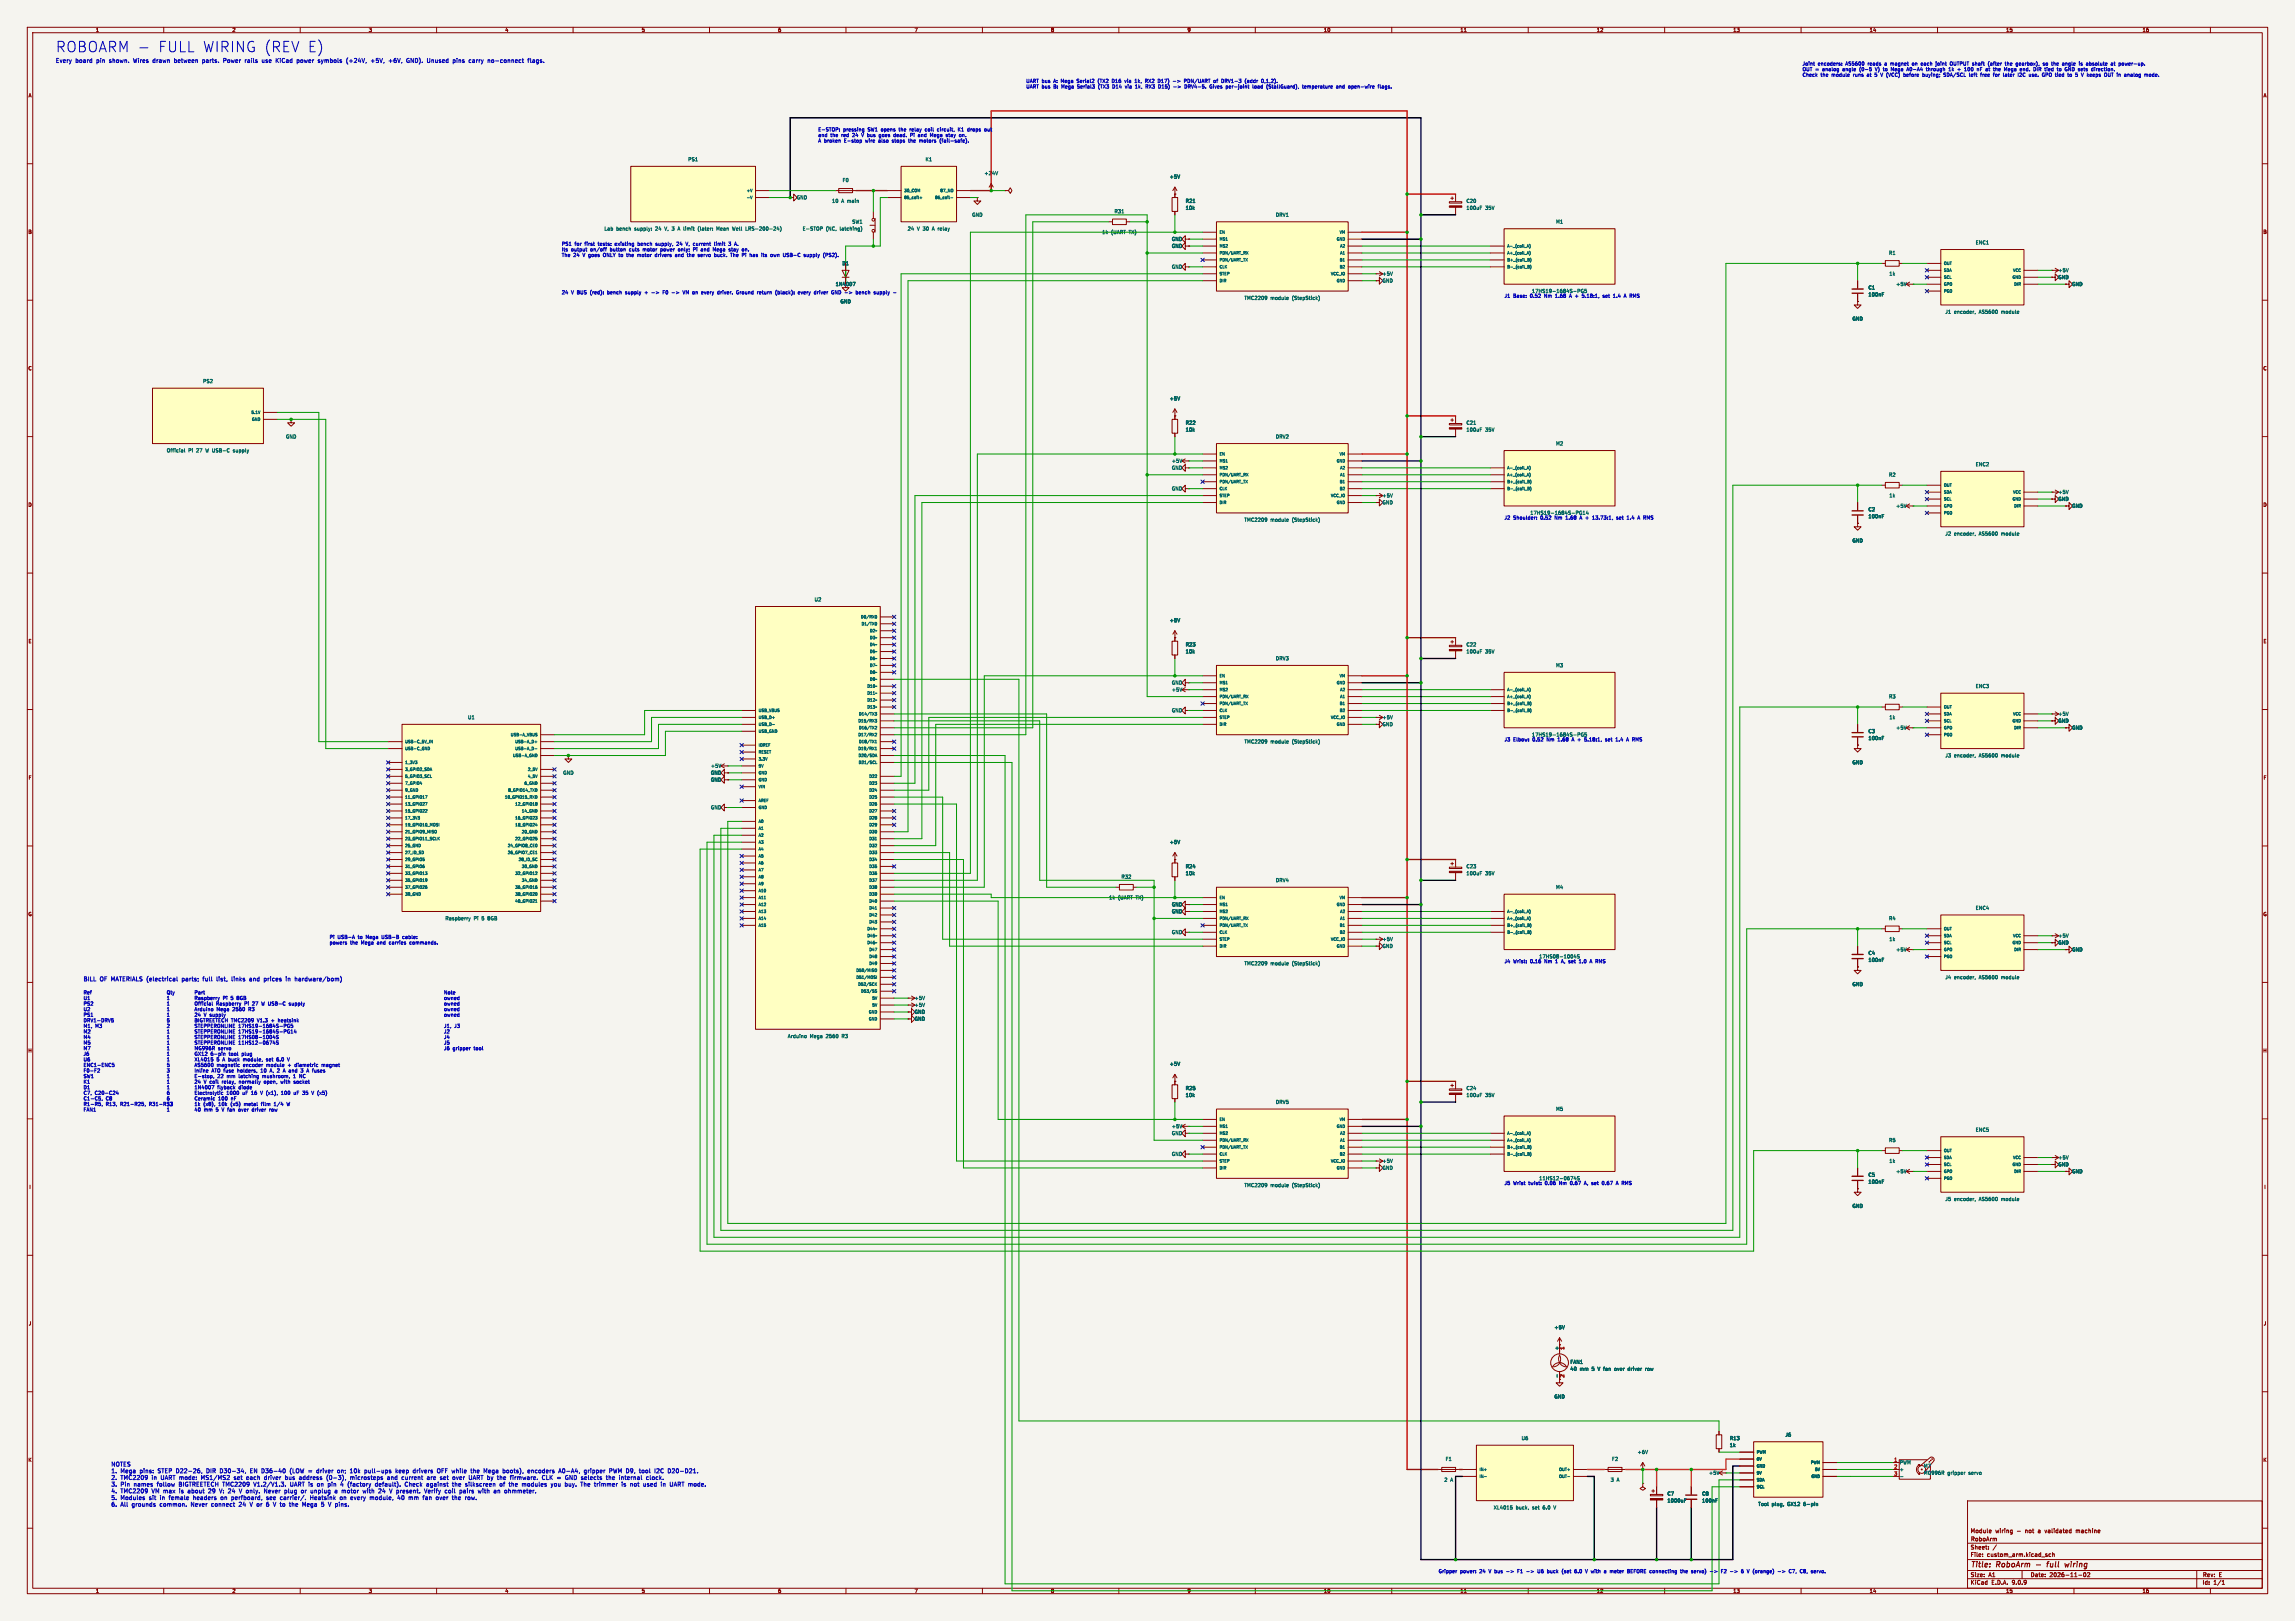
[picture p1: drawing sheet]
<svg xmlns="http://www.w3.org/2000/svg" width="841mm" height="594mm" viewBox="0 0 841 594" stroke-linecap="round" stroke-linejoin="round" font-family="sans-serif">
<defs><g id="words">
<g font-size="5.3" fill="#0000c2">
<text x="20.3" y="19.3">ROBOARM -</text>
<text x="57.3" y="19.3">FULL WIRING (REV E)</text>
</g>
<g font-size="2.8" fill="#840000">
<text x="722" y="574.9">Title:</text>
<text x="731.7" y="574.9">RoboArm</text>
<text x="751.8" y="574.9">full</text>
<text x="759.2" y="574.9">wiring</text>
</g>
<g font-size="2.1" fill="#0000c2">
<text x="20.3" y="23.3">Every</text>
<text x="27.6" y="23.3">board</text>
<text x="35.4" y="23.3">pin</text>
<text x="40.2" y="23.3">shown.</text>
<text x="49.2" y="23.3">Wires</text>
<text x="56.4" y="23.3">drawn</text>
<text x="64.4" y="23.3">between</text>
<text x="74.9" y="23.3">parts.</text>
<text x="82.7" y="23.3">Power</text>
<text x="90.8" y="23.3">rails</text>
<text x="97.2" y="23.3">use</text>
<text x="102.4" y="23.3">KiCad</text>
<text x="110.3" y="23.3">power</text>
<text x="118.2" y="23.3">symbols</text>
<text x="128.7" y="23.3">(+24V,</text>
<text x="137.8" y="23.3">+5V,</text>
<text x="144.5" y="23.3">+6V,</text>
<text x="151.2" y="23.3">GND).</text>
<text x="158.9" y="23.3">Unused</text>
<text x="168.5" y="23.3">pins</text>
<text x="174.5" y="23.3">carry</text>
<text x="181.6" y="23.3">no-connect</text>
<text x="196.5" y="23.3">flags.</text>
<text x="30.5" y="359.9">BILL</text>
<text x="36.5" y="359.9">OF MATERIALS (electrical</text>
<text x="66.9" y="359.9">parts;</text>
<text x="74.8" y="359.9">full</text>
<text x="79.9" y="359.9">list,</text>
<text x="85.6" y="359.9">links</text>
<text x="92.3" y="359.9">and</text>
<text x="97.7" y="359.9">prices</text>
<text x="106" y="359.9">in</text>
<text x="109.4" y="359.9">hardware/bom)</text>
<text x="40.6" y="537.7">NOTES</text>
<text x="40.6" y="540.1">1.</text>
<text x="40.6" y="542.6">2.</text>
<text x="40.6" y="545">3.</text>
<text x="44.1" y="540.1">Mega</text>
<text x="44.1" y="542.6">TMC2209</text>
<text x="44.1" y="545">Pin</text>
<text x="49.1" y="545">names</text>
<text x="51.2" y="540.1">pins:</text>
<text x="55.7" y="542.6">in</text>
<text x="57.7" y="545">follow</text>
<text x="58" y="540.1">STEP D22-26,</text>
<text x="59.1" y="542.6">UART mode:</text>
<text x="65.9" y="545">BIGTREETECH TMC2209</text>
<text x="74.1" y="542.6">MS1/MS2</text>
<text x="76.1" y="540.1">DIR D30-34,</text>
<text x="86.3" y="542.6">set</text>
<text x="91.1" y="542.6">each</text>
<text x="92.4" y="540.1">EN D36-40</text>
<text x="93.6" y="545">V1.2/V1.3.</text>
<text x="97.7" y="542.6">driver</text>
<text x="105.5" y="542.6">bus</text>
<text x="107.1" y="545">UART is</text>
<text x="107.3" y="540.1">(LOW =</text>
<text x="110.8" y="542.6">address</text>
<text x="117.3" y="545">on</text>
<text x="117.4" y="540.1">driver</text>
<text x="121" y="542.6">(0-3),</text>
<text x="121.3" y="545">pin</text>
<text x="125.1" y="540.1">on;</text>
<text x="126.1" y="545">4</text>
<text x="128.9" y="545">(factory</text>
<text x="129.8" y="542.6">microsteps</text>
<text x="129.9" y="540.1">10k</text>
<text x="135.4" y="540.1">pull-ups</text>
<text x="139.1" y="545">default).</text>
<text x="143.6" y="542.6">and</text>
<text x="146.9" y="540.1">keep</text>
<text x="149" y="542.6">current</text>
<text x="150.2" y="545">Check</text>
<text x="153.5" y="540.1">drivers</text>
<text x="158.2" y="545">against</text>
<text x="158.5" y="542.6">are</text>
<text x="162.5" y="540.1">OFF while</text>
<text x="163.4" y="542.6">set</text>
<text x="167.9" y="545">the</text>
<text x="168.1" y="542.6">over</text>
<text x="172.8" y="545">silkscreen</text>
<text x="174.2" y="542.6">UART by</text>
<text x="175.1" y="540.1">the</text>
<text x="180" y="540.1">Mega</text>
<text x="185" y="542.6">the</text>
<text x="185.6" y="545">of</text>
<text x="187.1" y="540.1">boots),</text>
<text x="189.1" y="545">the</text>
<text x="189.9" y="542.6">firmware.</text>
<text x="194" y="545">modules</text>
<text x="196.4" y="540.1">encoders</text>
<text x="201.7" y="542.6">CLK =</text>
<text x="204.8" y="545">you</text>
<text x="207.9" y="540.1">A0-A4,</text>
<text x="210" y="545">buy.</text>
<text x="210.5" y="542.6">GND selects</text>
<text x="216" y="545">The</text>
<text x="217.4" y="540.1">gripper</text>
<text x="221.2" y="545">trimmer</text>
<text x="225.8" y="542.6">the</text>
<text x="226.7" y="540.1">PWM D9,</text>
<text x="230.7" y="542.6">internal</text>
<text x="231.3" y="545">is</text>
<text x="234.6" y="545">not</text>
<text x="238.1" y="540.1">tool</text>
<text x="239.5" y="545">used</text>
<text x="240.8" y="542.6">clock.</text>
<text x="243.8" y="540.1">I2C</text>
<text x="246.1" y="545">in</text>
<text x="248.8" y="540.1">D20-D21.</text>
<text x="249.6" y="545">UART mode.</text>
<text x="40.6" y="547.5">4.</text>
<text x="40.6" y="549.9">5.</text>
<text x="44.1" y="547.5">TMC2209</text>
<text x="44.1" y="549.9">Modules</text>
<text x="54.7" y="549.9">sit</text>
<text x="55.7" y="547.5">VM max</text>
<text x="58.8" y="549.9">in</text>
<text x="62.2" y="549.9">female</text>
<text x="66" y="547.5">is</text>
<text x="69.3" y="547.5">about</text>
<text x="71.2" y="549.9">headers</text>
<text x="77" y="547.5">29</text>
<text x="81.2" y="547.5">V: 24</text>
<text x="81.5" y="549.9">on</text>
<text x="85.5" y="549.9">perfboard,</text>
<text x="88.7" y="547.5">V only.</text>
<text x="98.1" y="547.5">Never</text>
<text x="98.5" y="549.9">see</text>
<text x="103.7" y="549.9">carrier/.</text>
<text x="105.8" y="547.5">plug</text>
<text x="112" y="547.5">or</text>
<text x="114.9" y="549.9">Heatsink</text>
<text x="115.6" y="547.5">unplug</text>
<text x="124.6" y="547.5">a</text>
<text x="125.9" y="549.9">on</text>
<text x="127.3" y="547.5">motor</text>
<text x="130" y="549.9">every</text>
<text x="135.3" y="547.5">with</text>
<text x="137.2" y="549.9">module,</text>
<text x="141.1" y="547.5">24</text>
<text x="145.4" y="547.5">V present.</text>
<text x="147.5" y="549.9">40</text>
<text x="151.7" y="549.9">mm</text>
<text x="157.1" y="549.9">fan</text>
<text x="158.4" y="547.5">Verify</text>
<text x="162" y="549.9">over</text>
<text x="166.1" y="547.5">coil</text>
<text x="168.1" y="549.9">the</text>
<text x="171.6" y="547.5">pairs</text>
<text x="173" y="549.9">row.</text>
<text x="178.6" y="547.5">with</text>
<text x="184.4" y="547.5">an</text>
<text x="188.5" y="547.5">ohmmeter.</text>
<text x="40.6" y="552.4">6.</text>
<text x="44.1" y="552.4">All</text>
<text x="48.3" y="552.4">grounds</text>
<text x="58.7" y="552.4">common.</text>
<text x="70.3" y="552.4">Never</text>
<text x="77.9" y="552.4">connect</text>
<text x="88.1" y="552.4">24</text>
<text x="92.4" y="552.4">V or</text>
<text x="98.6" y="552.4">6</text>
<text x="101.4" y="552.4">V to</text>
<text x="107.6" y="552.4">the</text>
<text x="112.4" y="552.4">Mega</text>
<text x="119.6" y="552.4">5</text>
<text x="122.3" y="552.4">V pins.</text>
</g>
<g font-size="2.1" fill="#840000">
<text x="722" y="562">Module</text>
<text x="731.2" y="562">wiring</text>
<text x="739.1" y="562">-</text>
<text x="742.3" y="562">not</text>
<text x="747.1" y="562">a</text>
<text x="749.8" y="562">validated</text>
<text x="761.3" y="562">machine</text>
<text x="722" y="568">Sheet:</text>
<text x="722" y="565.2">RoboArm</text>
<text x="722" y="570.7">File:</text>
<text x="728.1" y="570.7">custom_arm.kicad_sch</text>
<text x="722" y="580.9">KiCad</text>
<text x="722" y="578.1">Size:</text>
<text x="728.7" y="578.1">A1</text>
<text x="729.7" y="580.9">E.D.A.</text>
<text x="737.3" y="580.9">9.0.9</text>
<text x="744" y="578.1">Date:</text>
<text x="751" y="578.1">2026-11-02</text>
<text x="807" y="578.3">Rev:</text>
<text x="807" y="580.9">Id:</text>
<text x="811.1" y="580.9">1/1</text>
<text x="813.4" y="578.3">E</text>
</g>
<g font-size="1.8" fill="#840000">
<text x="35" y="11.9">1</text>
<text x="85" y="11.9">2</text>
<text x="135" y="11.9">3</text>
<text x="185" y="11.9">4</text>
<text x="235" y="11.9">5</text>
<text x="285" y="11.9">6</text>
<text x="335" y="11.9">7</text>
<text x="385" y="11.9">8</text>
<text x="435" y="11.9">9</text>
<text x="485" y="11.9">10</text>
<text x="535" y="11.9">11</text>
<text x="585" y="11.9">12</text>
<text x="635" y="11.9">13</text>
<text x="685" y="11.9">14</text>
<text x="735" y="11.9">15</text>
<text x="785" y="11.9">16</text>
<text x="10.3" y="35.9">A</text>
<text x="829.3" y="35.9">A</text>
<text x="10.3" y="85.9">B</text>
<text x="829.2" y="85.9">B</text>
<text x="10.3" y="135.9">C</text>
<text x="829.2" y="135.9">C</text>
<text x="10.3" y="185.9">D</text>
<text x="829.2" y="185.9">D</text>
<text x="10.3" y="235.9">E</text>
<text x="829.3" y="235.9">E</text>
<text x="10.3" y="285.9">F</text>
<text x="829.3" y="285.9">F</text>
<text x="10.3" y="335.9">G</text>
<text x="829.2" y="335.9">G</text>
<text x="10.2" y="385.9">H</text>
<text x="829.2" y="385.9">H</text>
<text x="10.6" y="435.9">I</text>
<text x="829.6" y="435.9">I</text>
<text x="10.4" y="485.9">J</text>
<text x="829.4" y="485.9">J</text>
<text x="10.3" y="535.9">K</text>
<text x="829.2" y="535.9">K</text>
<text x="35" y="583.9">1</text>
<text x="85" y="583.9">2</text>
<text x="135" y="583.9">3</text>
<text x="185" y="583.9">4</text>
<text x="235" y="583.9">5</text>
<text x="285" y="583.9">6</text>
<text x="335" y="583.9">7</text>
<text x="385" y="583.9">8</text>
<text x="435" y="583.9">9</text>
<text x="485" y="583.9">10</text>
<text x="535" y="583.9">11</text>
<text x="585" y="583.9">12</text>
<text x="635" y="583.9">13</text>
<text x="685" y="583.9">14</text>
<text x="735" y="583.9">15</text>
<text x="785" y="583.9">16</text>
</g>
<g font-size="1.8" fill="#0000c2">
<text x="660.4" y="24.3">Joint</text>
<text x="660.4" y="26.4">OUT =</text>
<text x="660.4" y="28.4">Check</text>
<text x="666.2" y="24.3">encoders:</text>
<text x="667.2" y="28.4">the</text>
<text x="667.9" y="26.4">analog</text>
<text x="671.3" y="28.4">module</text>
<text x="675.5" y="26.4">angle</text>
<text x="676.5" y="24.3">AS5600</text>
<text x="679.4" y="28.4">runs</text>
<text x="681.9" y="26.4">(0-5</text>
<text x="684.7" y="28.4">at</text>
<text x="684.8" y="24.3">reads</text>
<text x="687.7" y="28.4">5</text>
<text x="687.9" y="26.4">V)</text>
<text x="690.1" y="28.4">V (VCC)</text>
<text x="691" y="26.4">to</text>
<text x="691.1" y="24.3">a</text>
<text x="693.5" y="24.3">magnet</text>
<text x="694.1" y="26.4">Mega</text>
<text x="698.9" y="28.4">before</text>
<text x="700.1" y="26.4">A0-A4</text>
<text x="701.6" y="24.3">on</text>
<text x="705.1" y="24.3">each</text>
<text x="706" y="28.4">buying;</text>
<text x="707.4" y="26.4">through</text>
<text x="710.7" y="24.3">joint</text>
<text x="714" y="28.4">SDA/SCL</text>
<text x="715.8" y="26.4">1k</text>
<text x="716.1" y="24.3">OUTPUT shaft</text>
<text x="719.2" y="26.4">+</text>
<text x="722" y="26.4">100</text>
<text x="723.5" y="28.4">left</text>
<text x="726.8" y="26.4">nF</text>
<text x="727.9" y="28.4">free</text>
<text x="730.2" y="26.4">at</text>
<text x="730.4" y="24.3">(after</text>
<text x="732.8" y="28.4">for</text>
<text x="733.2" y="26.4">the</text>
<text x="736.6" y="28.4">later</text>
<text x="736.9" y="24.3">the</text>
<text x="737.4" y="26.4">Mega</text>
<text x="741.1" y="24.3">gearbox),</text>
<text x="742.2" y="28.4">I2C</text>
<text x="743.4" y="26.4">end.</text>
<text x="746.4" y="28.4">use.</text>
<text x="748.5" y="26.4">DIR</text>
<text x="751.2" y="24.3">so</text>
<text x="751.5" y="28.4">GPO tied</text>
<text x="752.9" y="26.4">tied</text>
<text x="754.5" y="24.3">the</text>
<text x="757.6" y="26.4">to</text>
<text x="758.7" y="24.3">angle</text>
<text x="760.6" y="26.4">GND sets</text>
<text x="761.3" y="28.4">to</text>
<text x="764.3" y="28.4">5</text>
<text x="765" y="24.3">is</text>
<text x="766.7" y="28.4">V keeps</text>
<text x="767.8" y="24.3">absolute</text>
<text x="770.7" y="26.4">direction.</text>
<text x="775.5" y="28.4">OUT in</text>
<text x="777.1" y="24.3">at</text>
<text x="780.2" y="24.3">power-up.</text>
<text x="783.2" y="28.4">analog</text>
<text x="790.8" y="28.4">mode.</text>
<text x="375.9" y="30.7">UART bus</text>
<text x="375.9" y="32.7">UART bus</text>
<text x="386.2" y="30.7">A: Mega</text>
<text x="386.2" y="32.7">B:</text>
<text x="389.3" y="32.7">Mega</text>
<text x="395.1" y="30.7">Serial2</text>
<text x="395.3" y="32.7">Serial3</text>
<text x="403" y="30.7">(TX2</text>
<text x="403.2" y="32.7">(TX3</text>
<text x="408.4" y="30.7">D16</text>
<text x="408.6" y="32.7">D14</text>
<text x="413.3" y="30.7">via</text>
<text x="413.4" y="32.7">via</text>
<text x="417.2" y="30.7">1k,</text>
<text x="417.3" y="32.7">1k,</text>
<text x="421.2" y="30.7">RX2</text>
<text x="421.4" y="32.7">RX3</text>
<text x="426" y="30.7">D17)</text>
<text x="426.2" y="32.7">D15)</text>
<text x="431.7" y="30.7">-&gt;</text>
<text x="431.9" y="32.7">-&gt;</text>
<text x="436.1" y="30.7">PDN/UART</text>
<text x="436.2" y="32.7">DRV4-5.</text>
<text x="445.6" y="32.7">Gives</text>
<text x="447.1" y="30.7">of</text>
<text x="450.1" y="30.7">DRV1-3</text>
<text x="451.8" y="32.7">per-joint</text>
<text x="458.9" y="30.7">(addr</text>
<text x="461.8" y="32.7">load</text>
<text x="465.2" y="30.7">0,1,2).</text>
<text x="467" y="32.7">(StallGuard),</text>
<text x="480.4" y="32.7">temperature</text>
<text x="493" y="32.7">and</text>
<text x="497.6" y="32.7">open-wire</text>
<text x="508.7" y="32.7">flags.</text>
<text x="299.7" y="48.5">E-STOP:</text>
<text x="299.7" y="50.5">and</text>
<text x="299.7" y="52.6">A broken</text>
<text x="304.3" y="50.5">the</text>
<text x="308.5" y="50.5">red</text>
<text x="309" y="48.5">pressing</text>
<text x="309.5" y="52.6">E-stop</text>
<text x="312.7" y="50.5">24</text>
<text x="316.3" y="50.5">V bus</text>
<text x="317.4" y="52.6">wire</text>
<text x="318.1" y="48.5">SW1 opens</text>
<text x="322.4" y="52.6">also</text>
<text x="323" y="50.5">goes</text>
<text x="327.6" y="52.6">stops</text>
<text x="328.6" y="50.5">dead.</text>
<text x="329.9" y="48.5">the</text>
<text x="333.8" y="52.6">the</text>
<text x="334.1" y="48.5">relay</text>
<text x="334.9" y="50.5">Pi</text>
<text x="338" y="50.5">and</text>
<text x="338" y="52.6">motors</text>
<text x="339.9" y="48.5">coil</text>
<text x="342.6" y="50.5">Mega</text>
<text x="344.6" y="48.5">circuit,</text>
<text x="345.7" y="52.6">(fail-safe).</text>
<text x="348.6" y="50.5">stay</text>
<text x="352.4" y="48.5">K1</text>
<text x="353.6" y="50.5">on.</text>
<text x="356" y="48.5">drops</text>
<text x="362.5" y="48.5">out</text>
<text x="205.7" y="90.4">PS1</text>
<text x="205.7" y="92.4">Its</text>
<text x="205.7" y="94.5">The</text>
<text x="209.3" y="92.4">output</text>
<text x="210.1" y="94.5">24</text>
<text x="210.6" y="90.4">for</text>
<text x="213.7" y="94.5">V goes</text>
<text x="214.4" y="90.4">first</text>
<text x="216.5" y="92.4">on/off</text>
<text x="219.5" y="90.4">tests:</text>
<text x="221.6" y="94.5">ONLY to</text>
<text x="223.9" y="92.4">button</text>
<text x="225.8" y="90.4">existing</text>
<text x="230.5" y="94.5">the</text>
<text x="231.1" y="92.4">cuts</text>
<text x="234.4" y="90.4">bench</text>
<text x="234.7" y="94.5">motor</text>
<text x="236.3" y="92.4">motor</text>
<text x="241.2" y="90.4">supply,</text>
<text x="241.4" y="94.5">drivers</text>
<text x="242.9" y="92.4">power</text>
<text x="248.9" y="94.5">and</text>
<text x="249.1" y="90.4">24</text>
<text x="249.6" y="92.4">only;</text>
<text x="252.7" y="90.4">V, current</text>
<text x="253.6" y="94.5">the</text>
<text x="255.3" y="92.4">Pi</text>
<text x="257.7" y="94.5">servo</text>
<text x="258.4" y="92.4">and</text>
<text x="263" y="92.4">Mega</text>
<text x="263.5" y="90.4">limit</text>
<text x="263.9" y="94.5">buck.</text>
<text x="268.9" y="90.4">3</text>
<text x="269" y="92.4">stay</text>
<text x="270.1" y="94.5">The</text>
<text x="274" y="92.4">on.</text>
<text x="274.4" y="94.5">Pi</text>
<text x="277.5" y="94.5">has</text>
<text x="282" y="94.5">its</text>
<text x="285.5" y="94.5">own</text>
<text x="290.3" y="94.5">USB-C</text>
<text x="298.1" y="94.5">supply</text>
<text x="305.4" y="94.5">(PS2).</text>
<text x="561.2" y="107.5">17HS19-1684S-PG5</text>
<text x="205.7" y="108.2">24</text>
<text x="209.3" y="108.2">V BUS</text>
<text x="216.6" y="108.2">(red):</text>
<text x="223.1" y="108.2">bench</text>
<text x="229.9" y="108.2">supply</text>
<text x="237.1" y="108.2">+</text>
<text x="239.9" y="108.2">-&gt;</text>
<text x="244.2" y="108.2">F0</text>
<text x="247.7" y="108.2">-&gt;</text>
<text x="252" y="108.2">VM on</text>
<text x="259.2" y="108.2">every</text>
<text x="265.2" y="108.2">driver.</text>
<text x="272.4" y="108.2">Ground</text>
<text x="280.2" y="108.2">return</text>
<text x="287.1" y="108.2">(black):</text>
<text x="295.6" y="108.2">every</text>
<text x="301.7" y="108.2">driver</text>
<text x="308.2" y="108.2">GND -&gt;</text>
<text x="317.6" y="108.2">bench</text>
<text x="324.4" y="108.2">supply</text>
<text x="551.2" y="109.4">J1</text>
<text x="554.5" y="109.4">Base:</text>
<text x="560.8" y="109.4">0.52</text>
<text x="566.2" y="109.4">Nm</text>
<text x="570.4" y="109.4">1.68</text>
<text x="575.8" y="109.4">A +</text>
<text x="580.8" y="109.4">5.18:1,</text>
<text x="588.7" y="109.4">set</text>
<text x="592.7" y="109.4">1.4</text>
<text x="596.9" y="109.4">A RMS</text>
<text x="551.2" y="190.7">J2</text>
<text x="554.5" y="190.7">Shoulder:</text>
<text x="560.6" y="188.8">17HS19-1684S-PG14</text>
<text x="564.6" y="190.7">0.52</text>
<text x="570.1" y="190.7">Nm</text>
<text x="574.2" y="190.7">1.68</text>
<text x="579.7" y="190.7">A +</text>
<text x="584.7" y="190.7">13.73:1,</text>
<text x="593.7" y="190.7">set</text>
<text x="597.7" y="190.7">1.4</text>
<text x="601.9" y="190.7">A RMS</text>
<text x="551.2" y="272">J3</text>
<text x="554.5" y="272">Elbow:</text>
<text x="561.2" y="270.1">17HS19-1684S-PG5</text>
<text x="561.7" y="272">0.52</text>
<text x="567.2" y="272">Nm</text>
<text x="571.3" y="272">1.68</text>
<text x="576.7" y="272">A +</text>
<text x="581.8" y="272">5.18:1,</text>
<text x="589.6" y="272">set</text>
<text x="593.6" y="272">1.4</text>
<text x="597.8" y="272">A RMS</text>
<text x="120.6" y="344.4">Pi</text>
<text x="120.6" y="346.4">powers</text>
<text x="123.7" y="344.4">USB-A</text>
<text x="128.4" y="346.4">the</text>
<text x="131.3" y="344.4">to</text>
<text x="132.5" y="346.4">Mega</text>
<text x="134.4" y="344.4">Mega</text>
<text x="138.5" y="346.4">and</text>
<text x="140.4" y="344.4">USB-B</text>
<text x="143.1" y="346.4">carries</text>
<text x="148.2" y="344.4">cable:</text>
<text x="150.8" y="346.4">commands.</text>
<text x="551.2" y="353.3">J4</text>
<text x="554.5" y="353.3">Wrist:</text>
<text x="560.9" y="353.3">0.16</text>
<text x="563.9" y="351.4">17HS08-1004S</text>
<text x="566.3" y="353.3">Nm</text>
<text x="570.5" y="353.3">1</text>
<text x="572.9" y="353.3">A, set</text>
<text x="579.8" y="353.3">1.0</text>
<text x="584" y="353.3">A RMS</text>
<text x="30.5" y="364.7">Ref</text>
<text x="61" y="364.7">Qty</text>
<text x="71.1" y="364.7">Part</text>
<text x="162.6" y="364.7">Note</text>
<text x="30.5" y="366.7">U1</text>
<text x="30.5" y="368.8">PS2</text>
<text x="30.5" y="370.8">U2</text>
<text x="61" y="366.7">1</text>
<text x="61" y="368.8">1</text>
<text x="61" y="370.8">1</text>
<text x="71.1" y="366.7">Raspberry</text>
<text x="71.1" y="368.8">Official</text>
<text x="71.1" y="370.8">Arduino</text>
<text x="79.2" y="368.8">Raspberry</text>
<text x="79.4" y="370.8">Mega</text>
<text x="81.7" y="366.7">Pi</text>
<text x="84.7" y="366.7">5</text>
<text x="85.4" y="370.8">2560</text>
<text x="87.1" y="366.7">8GB</text>
<text x="89.7" y="368.8">Pi</text>
<text x="91.4" y="370.8">R3</text>
<text x="92.8" y="368.8">27</text>
<text x="96.4" y="368.8">W USB-C</text>
<text x="106.8" y="368.8">supply</text>
<text x="162.6" y="366.7">owned</text>
<text x="162.6" y="368.8">owned</text>
<text x="162.6" y="370.8">owned</text>
<text x="30.5" y="372.9">PS1</text>
<text x="30.5" y="374.9">DRV1-DRV5</text>
<text x="30.5" y="377">M1,</text>
<text x="34.9" y="377">M3</text>
<text x="61" y="372.9">1</text>
<text x="61" y="374.9">5</text>
<text x="61" y="377">2</text>
<text x="71.1" y="372.9">24</text>
<text x="71.1" y="374.9">BIGTREETECH TMC2209</text>
<text x="71.1" y="377">STEPPERONLINE</text>
<text x="74.7" y="372.9">V supply</text>
<text x="87.3" y="377">17HS19-1684S-PG5</text>
<text x="94.4" y="374.9">V1.3</text>
<text x="99.7" y="374.9">+</text>
<text x="102.4" y="374.9">heatsink</text>
<text x="162.6" y="372.9">owned</text>
<text x="162.6" y="377">J1,</text>
<text x="166.5" y="377">J3</text>
<text x="30.5" y="379">M2</text>
<text x="30.5" y="381.1">M4</text>
<text x="30.5" y="383.1">M5</text>
<text x="61" y="379">1</text>
<text x="61" y="381.1">1</text>
<text x="61" y="383.1">1</text>
<text x="71.1" y="379">STEPPERONLINE</text>
<text x="71.1" y="381.1">STEPPERONLINE</text>
<text x="71.1" y="383.1">STEPPERONLINE</text>
<text x="87.3" y="379">17HS19-1684S-PG14</text>
<text x="87.3" y="381.1">17HS08-1004S</text>
<text x="87.3" y="383.1">11HS12-0674S</text>
<text x="162.6" y="379">J2</text>
<text x="162.6" y="381.1">J4</text>
<text x="162.6" y="383.1">J5</text>
<text x="30.5" y="385.1">M7</text>
<text x="30.5" y="387.2">J6</text>
<text x="30.5" y="389.2">U6</text>
<text x="61" y="385.1">1</text>
<text x="61" y="387.2">1</text>
<text x="61" y="389.2">1</text>
<text x="71.1" y="385.1">MG996R</text>
<text x="71.1" y="387.2">GX12</text>
<text x="71.1" y="389.2">XL4015</text>
<text x="77.2" y="387.2">6-pin</text>
<text x="79.4" y="389.2">5</text>
<text x="79.9" y="385.1">servo</text>
<text x="81.7" y="389.2">A buck</text>
<text x="84" y="387.2">tool</text>
<text x="88.9" y="387.2">plug</text>
<text x="89.6" y="389.2">module,</text>
<text x="98.3" y="389.2">set</text>
<text x="102.3" y="389.2">6.0</text>
<text x="162.6" y="385.1">J6</text>
<text x="165.9" y="385.1">gripper</text>
<text x="173.8" y="385.1">tool</text>
<text x="30.5" y="391.3">ENC1-ENC5</text>
<text x="30.5" y="393.3">F0-F2</text>
<text x="30.5" y="395.4">SW1</text>
<text x="61" y="391.3">5</text>
<text x="61" y="393.3">3</text>
<text x="61" y="395.4">1</text>
<text x="71.1" y="391.3">AS5600</text>
<text x="71.1" y="393.3">Inline</text>
<text x="71.1" y="395.4">E-stop,</text>
<text x="77.6" y="393.3">ATO fuse</text>
<text x="79.4" y="391.3">magnetic</text>
<text x="79.7" y="395.4">22</text>
<text x="83.3" y="395.4">mm</text>
<text x="87.3" y="393.3">holders,</text>
<text x="87.8" y="395.4">latching</text>
<text x="89.2" y="391.3">encoder</text>
<text x="96.1" y="393.3">10</text>
<text x="96.7" y="395.4">mushroom,</text>
<text x="97.9" y="391.3">module</text>
<text x="99.7" y="393.3">A, 2</text>
<text x="104.9" y="393.3">A and</text>
<text x="106" y="391.3">+</text>
<text x="108.2" y="395.4">1</text>
<text x="108.7" y="391.3">diametric</text>
<text x="110.6" y="395.4">NC</text>
<text x="111.8" y="393.3">3</text>
<text x="114.2" y="393.3">A fuses</text>
<text x="118.8" y="391.3">magnet</text>
<text x="30.5" y="397.4">K1</text>
<text x="30.5" y="399.5">D1</text>
<text x="30.5" y="401.5">C7,</text>
<text x="34.7" y="401.5">C20-C24</text>
<text x="61" y="397.4">1</text>
<text x="61" y="399.5">1</text>
<text x="61" y="401.5">6</text>
<text x="71.1" y="397.4">24</text>
<text x="71.1" y="399.5">1N4007</text>
<text x="71.1" y="401.5">Electrolytic</text>
<text x="74.7" y="397.4">V coil</text>
<text x="79.7" y="399.5">flyback</text>
<text x="81.6" y="397.4">relay,</text>
<text x="83" y="401.5">1000</text>
<text x="87.6" y="399.5">diode</text>
<text x="88.1" y="397.4">normally</text>
<text x="89" y="401.5">uF</text>
<text x="92.4" y="401.5">16</text>
<text x="96" y="401.5">V (x1),</text>
<text x="97.5" y="397.4">open,</text>
<text x="103.8" y="397.4">with</text>
<text x="104" y="401.5">100</text>
<text x="108.8" y="397.4">socket</text>
<text x="108.8" y="401.5">uF</text>
<text x="112.2" y="401.5">35</text>
<text x="115.8" y="401.5">V (x5)</text>
<text x="30.5" y="403.5">C1-C5,</text>
<text x="30.5" y="405.6">R1-R5,</text>
<text x="30.5" y="407.6">FAN1</text>
<text x="38.8" y="403.5">C8</text>
<text x="38.8" y="405.6">R13,</text>
<text x="44.3" y="405.6">R21-R25,</text>
<text x="55" y="405.6">R31-R32</text>
<text x="61" y="403.5">6</text>
<text x="61" y="405.6">13</text>
<text x="61" y="407.6">1</text>
<text x="71.1" y="403.5">Ceramic</text>
<text x="71.1" y="405.6">1k</text>
<text x="71.1" y="407.6">40</text>
<text x="74.5" y="405.6">(x8),</text>
<text x="74.7" y="407.6">mm</text>
<text x="79.3" y="407.6">5</text>
<text x="80" y="403.5">100</text>
<text x="80.2" y="405.6">10k</text>
<text x="81.6" y="407.6">V fan</text>
<text x="84.8" y="403.5">nF</text>
<text x="84.9" y="405.6">(x5)</text>
<text x="88.1" y="407.6">over</text>
<text x="90" y="405.6">metal</text>
<text x="93.3" y="407.6">driver</text>
<text x="96.4" y="405.6">film</text>
<text x="99.8" y="407.6">row</text>
<text x="101.3" y="405.6">1/4</text>
<text x="106.2" y="405.6">W</text>
<text x="551.2" y="434.5">J5</text>
<text x="554.5" y="434.5">Wrist</text>
<text x="560.3" y="434.5">twist:</text>
<text x="563.9" y="432.7">11HS12-0674S</text>
<text x="566.5" y="434.5">0.06</text>
<text x="571.9" y="434.5">Nm</text>
<text x="576.1" y="434.5">0.67</text>
<text x="581.5" y="434.5">A, set</text>
<text x="588.4" y="434.5">0.67</text>
<text x="593.8" y="434.5">A RMS</text>
<text x="527" y="576.8">Gripper</text>
<text x="535.1" y="576.8">power:</text>
<text x="542.3" y="576.8">24</text>
<text x="545.9" y="576.8">V bus</text>
<text x="552.7" y="576.8">-&gt;</text>
<text x="557" y="576.8">F1</text>
<text x="560.5" y="576.8">-&gt;</text>
<text x="564.8" y="576.8">U6</text>
<text x="568.5" y="576.8">buck</text>
<text x="574.1" y="576.8">(set</text>
<text x="578.9" y="576.8">6.0</text>
<text x="583.1" y="576.8">V with</text>
<text x="590.4" y="576.8">a</text>
<text x="592.7" y="576.8">meter</text>
<text x="599.2" y="576.8">BEFORE connecting</text>
<text x="619.2" y="576.8">the</text>
<text x="623.3" y="576.8">servo)</text>
<text x="630.4" y="576.8">-&gt;</text>
<text x="634.7" y="576.8">F2</text>
<text x="638.1" y="576.8">-&gt;</text>
<text x="642.5" y="576.8">6</text>
<text x="644.8" y="576.8">V (orange)</text>
<text x="656.4" y="576.8">-&gt;</text>
<text x="660.7" y="576.8">C7,</text>
<text x="665" y="576.8">C8,</text>
<text x="669.3" y="576.8">servo.</text>
</g>
<g font-size="1.8" fill="#006464">
<text x="252.1" y="59.3">PS1</text>
<text x="339" y="59.3">K1</text>
<text x="360.6" y="64.4">+24V</text>
<text x="428.5" y="65.6">+5V</text>
<text x="308.6" y="66.9">F0</text>
<text x="291.8" y="73.3">GND</text>
<text x="304.8" y="74.5">10</text>
<text x="308.3" y="74.5">A main</text>
<text x="434.3" y="77.1">10k</text>
<text x="434.3" y="74.5">R21</text>
<text x="537.2" y="77.1">100uF</text>
<text x="537.2" y="74.5">C20</text>
<text x="544.3" y="77.1">35V</text>
<text x="312.1" y="82.1">SW1</text>
<text x="356.1" y="79.6">GND</text>
<text x="408.3" y="78.3">R31</text>
<text x="467.4" y="79.6">DRV1</text>
<text x="570.1" y="82.1">M1</text>
<text x="221.3" y="84.7">Lab</text>
<text x="225.8" y="84.7">bench</text>
<text x="232.6" y="84.7">supply:</text>
<text x="240.5" y="84.7">24</text>
<text x="244.1" y="84.7">V, 3</text>
<text x="249.3" y="84.7">A limit</text>
<text x="257.1" y="84.7">(later:</text>
<text x="264.1" y="84.7">Mean</text>
<text x="270.1" y="84.7">Well</text>
<text x="275.2" y="84.7">LRS-200-24)</text>
<text x="294" y="84.7">E-STOP</text>
<text x="302.7" y="84.7">(NC,</text>
<text x="307.9" y="84.7">latching)</text>
<text x="332.5" y="84.7">24</text>
<text x="336.1" y="84.7">V 30</text>
<text x="341.9" y="84.7">A relay</text>
<text x="403.8" y="86">1k</text>
<text x="407.2" y="86">(UART</text>
<text x="413.8" y="86">TX)</text>
<text x="429.3" y="88.5">GND</text>
<text x="723.9" y="89.8">ENC1</text>
<text x="429.3" y="91">GND</text>
<text x="692.1" y="93.6">R1</text>
<text x="308.5" y="97.4">D1</text>
<text x="429.3" y="98.7">GND</text>
<text x="506.5" y="101.2">+5V</text>
<text x="692.2" y="101.2">1k</text>
<text x="754.1" y="99.9">+5V</text>
<text x="306.1" y="105">1N4007</text>
<text x="506.5" y="103.7">GND</text>
<text x="684.5" y="106.3">C1</text>
<text x="694.7" y="105">+5V</text>
<text x="754.1" y="102.5">GND</text>
<text x="759.2" y="105">GND</text>
<text x="307.8" y="111.4">GND</text>
<text x="455.9" y="110.1">TMC2209</text>
<text x="465.6" y="110.1">module</text>
<text x="473.6" y="110.1">(StepStick)</text>
<text x="684.5" y="108.8">100nF</text>
<text x="678.7" y="117.7">GND</text>
<text x="712.7" y="115.2">J1</text>
<text x="716.1" y="115.2">encoder,</text>
<text x="725.4" y="115.2">AS5600</text>
<text x="733.7" y="115.2">module</text>
<text x="74.3" y="140.6">PS2</text>
<text x="428.5" y="146.9">+5V</text>
<text x="434.3" y="155.8">R22</text>
<text x="537.2" y="155.8">C21</text>
<text x="104.6" y="160.9">GND</text>
<text x="434.3" y="158.3">10k</text>
<text x="467.4" y="160.9">DRV2</text>
<text x="537.2" y="158.3">100uF</text>
<text x="544.3" y="158.3">35V</text>
<text x="61" y="166">Official</text>
<text x="69" y="166">Pi</text>
<text x="72.1" y="166">27</text>
<text x="75.7" y="166">W USB-C</text>
<text x="86.1" y="166">supply</text>
<text x="570.1" y="163.4">M2</text>
<text x="429.3" y="172.3">GND</text>
<text x="429.3" y="169.8">+5V</text>
<text x="723.9" y="171">ENC2</text>
<text x="429.3" y="179.9">GND</text>
<text x="692.1" y="174.9">R2</text>
<text x="506.5" y="182.5">+5V</text>
<text x="506.5" y="185">GND</text>
<text x="692.2" y="182.5">1k</text>
<text x="754.1" y="183.7">GND</text>
<text x="754.1" y="181.2">+5V</text>
<text x="455.9" y="191.4">TMC2209</text>
<text x="465.6" y="191.4">module</text>
<text x="473.6" y="191.4">(StepStick)</text>
<text x="684.5" y="187.6">C2</text>
<text x="684.5" y="190.1">100nF</text>
<text x="694.7" y="186.3">+5V</text>
<text x="759.2" y="186.3">GND</text>
<text x="712.7" y="196.4">J2</text>
<text x="716.1" y="196.4">encoder,</text>
<text x="725.4" y="196.4">AS5600</text>
<text x="733.7" y="196.4">module</text>
<text x="678.7" y="199">GND</text>
<text x="298.3" y="220.6">U2</text>
<text x="428.5" y="228.2">+5V</text>
<text x="434.3" y="239.6">10k</text>
<text x="434.3" y="237.1">R23</text>
<text x="537.2" y="239.6">100uF</text>
<text x="537.2" y="237.1">C22</text>
<text x="544.3" y="239.6">35V</text>
<text x="467.4" y="242.2">DRV3</text>
<text x="570.1" y="244.7">M3</text>
<text x="429.3" y="251.1">GND</text>
<text x="429.3" y="253.6">+5V</text>
<text x="692.1" y="256.1">R3</text>
<text x="723.9" y="252.3">ENC3</text>
<text x="171.3" y="263.8">U1</text>
<text x="429.3" y="261.2">GND</text>
<text x="506.5" y="263.8">+5V</text>
<text x="692.2" y="263.8">1k</text>
<text x="754.1" y="262.5">+5V</text>
<text x="506.5" y="266.3">GND</text>
<text x="684.5" y="268.8">C3</text>
<text x="694.7" y="267.6">+5V</text>
<text x="754.1" y="265">GND</text>
<text x="759.2" y="267.6">GND</text>
<text x="455.9" y="272.6">TMC2209</text>
<text x="465.6" y="272.6">module</text>
<text x="473.6" y="272.6">(StepStick)</text>
<text x="684.5" y="271.4">100nF</text>
<text x="260.4" y="281.5">+5V</text>
<text x="678.7" y="280.3">GND</text>
<text x="712.7" y="277.7">J3</text>
<text x="716.1" y="277.7">encoder,</text>
<text x="725.4" y="277.7">AS5600</text>
<text x="733.7" y="277.7">module</text>
<text x="206.2" y="284.1">GND</text>
<text x="260.4" y="284.1">GND</text>
<text x="260.4" y="286.6">GND</text>
<text x="260.4" y="296.8">GND</text>
<text x="428.5" y="309.5">+5V</text>
<text x="410.8" y="322.2">R32</text>
<text x="434.3" y="320.9">10k</text>
<text x="434.3" y="318.4">R24</text>
<text x="467.4" y="323.4">DRV4</text>
<text x="537.2" y="320.9">100uF</text>
<text x="537.2" y="318.4">C23</text>
<text x="544.3" y="320.9">35V</text>
<text x="406.3" y="329.8">1k</text>
<text x="409.7" y="329.8">(UART</text>
<text x="416.4" y="329.8">TX)</text>
<text x="570.1" y="326">M4</text>
<text x="429.3" y="334.9">GND</text>
<text x="429.3" y="332.3">GND</text>
<text x="723.9" y="333.6">ENC4</text>
<text x="163.1" y="337.4">Raspberry</text>
<text x="173.6" y="337.4">Pi</text>
<text x="176.7" y="337.4">5</text>
<text x="179" y="337.4">8GB</text>
<text x="692.1" y="337.4">R4</text>
<text x="429.3" y="342.5">GND</text>
<text x="506.5" y="347.6">GND</text>
<text x="506.5" y="345">+5V</text>
<text x="692.2" y="345">1k</text>
<text x="754.1" y="343.8">+5V</text>
<text x="754.1" y="346.3">GND</text>
<text x="455.9" y="353.9">TMC2209</text>
<text x="465.6" y="353.9">module</text>
<text x="473.6" y="353.9">(StepStick)</text>
<text x="684.5" y="350.1">C4</text>
<text x="684.5" y="352.7">100nF</text>
<text x="694.7" y="348.8">+5V</text>
<text x="759.2" y="348.8">GND</text>
<text x="712.7" y="359">J4</text>
<text x="716.1" y="359">encoder,</text>
<text x="725.4" y="359">AS5600</text>
<text x="733.7" y="359">module</text>
<text x="678.7" y="361.5">GND</text>
<text x="335" y="371.7">GND</text>
<text x="335" y="366.6">+5V</text>
<text x="335" y="369.2">+5V</text>
<text x="335" y="374.2">GND</text>
<text x="288.6" y="380.6">Arduino</text>
<text x="296.8" y="380.6">Mega</text>
<text x="302.8" y="380.6">2560</text>
<text x="308.8" y="380.6">R3</text>
<text x="428.5" y="390.8">+5V</text>
<text x="434.3" y="399.6">R25</text>
<text x="537.2" y="399.6">C24</text>
<text x="434.3" y="402.2">10k</text>
<text x="467.4" y="404.7">DRV5</text>
<text x="537.2" y="402.2">100uF</text>
<text x="544.3" y="402.2">35V</text>
<text x="570.1" y="407.3">M5</text>
<text x="429.3" y="413.6">+5V</text>
<text x="429.3" y="416.2">GND</text>
<text x="692.1" y="418.7">R5</text>
<text x="723.9" y="414.9">ENC5</text>
<text x="429.3" y="423.8">GND</text>
<text x="754.1" y="425">+5V</text>
<text x="506.5" y="426.3">+5V</text>
<text x="506.5" y="428.9">GND</text>
<text x="684.5" y="431.4">C5</text>
<text x="692.2" y="426.3">1k</text>
<text x="694.7" y="430.1">+5V</text>
<text x="754.1" y="427.6">GND</text>
<text x="759.2" y="430.1">GND</text>
<text x="455.9" y="435.2">TMC2209</text>
<text x="465.6" y="435.2">module</text>
<text x="473.6" y="435.2">(StepStick)</text>
<text x="684.5" y="433.9">100nF</text>
<text x="678.7" y="442.8">GND</text>
<text x="712.7" y="440.3">J5</text>
<text x="716.1" y="440.3">encoder,</text>
<text x="725.4" y="440.3">AS5600</text>
<text x="733.7" y="440.3">module</text>
<text x="569.5" y="487.3">+5V</text>
<text x="571.2" y="494.9" transform="rotate(-90 571.2 494.9)">+</text>
<text x="575.3" y="502.5">40</text>
<text x="575.3" y="500">FAN1</text>
<text x="578.9" y="502.5">mm</text>
<text x="583.5" y="502.5">5</text>
<text x="585.8" y="502.5">V fan</text>
<text x="592.3" y="502.5">over</text>
<text x="597.5" y="502.5">driver</text>
<text x="604" y="502.5">row</text>
<text x="569.5" y="512.7">GND</text>
<text x="557.4" y="527.9">U6</text>
<text x="633.7" y="527.9">R13</text>
<text x="654.1" y="526.6">J6</text>
<text x="599.9" y="533">+6V</text>
<text x="633.7" y="530.5">1k</text>
<text x="529.6" y="535.5">F1</text>
<text x="590.6" y="535.5">F2</text>
<text x="696" y="536.8">PWM</text>
<text x="696" y="539.3">+</text>
<text x="704.9" y="538.1">M7</text>
<text x="529.1" y="543.2">2</text>
<text x="531.5" y="543.2">A</text>
<text x="590.1" y="543.2">3</text>
<text x="592.5" y="543.2">A</text>
<text x="626.1" y="540.6">+5V</text>
<text x="704.9" y="540.6">MG996R</text>
<text x="713.7" y="540.6">gripper</text>
<text x="721.5" y="540.6">servo</text>
<text x="610.9" y="548.2">C7</text>
<text x="610.9" y="550.8">1000uF</text>
<text x="623.6" y="548.2">C8</text>
<text x="623.6" y="550.8">100nF</text>
<text x="547.2" y="553.3">XL4015</text>
<text x="555.5" y="553.3">buck,</text>
<text x="561.7" y="553.3">set</text>
<text x="565.7" y="553.3">6.0</text>
<text x="569.9" y="553.3">V</text>
<text x="644.2" y="552">Tool</text>
<text x="649.3" y="552">plug,</text>
<text x="655.1" y="552">GX12</text>
<text x="661.2" y="552">6-pin</text>
</g>
<g font-size="1.8" fill="#a90000">
<text x="573.5" y="494.7" transform="rotate(-90 573.5 494.7)">1</text>
<text x="573.5" y="504.9" transform="rotate(-90 573.5 504.9)">2</text>
<text x="694" y="535.7">1</text>
<text x="694" y="538.2">2</text>
<text x="694" y="540.8">3</text>
</g>
<g font-size="1.4" fill="#006464">
<text x="273.5" y="70.6">+V</text>
<text x="331.2" y="70.6">30_COM</text>
<text x="344.4" y="70.6">87_NO</text>
<text x="273.5" y="73.1">-V</text>
<text x="331.2" y="73.1">85_coil+</text>
<text x="342.5" y="73.1">86_coil-</text>
<text x="446.8" y="85.8">EN</text>
<text x="446.8" y="88.4">MS1</text>
<text x="489.7" y="88.4">GND</text>
<text x="490.7" y="85.8">VM</text>
<text x="446.8" y="90.9">MS2</text>
<text x="446.8" y="93.4">PDN/UART_RX</text>
<text x="446.8" y="96">PDN/UART_TX</text>
<text x="490.8" y="96">B1</text>
<text x="490.9" y="90.9">A2</text>
<text x="490.9" y="93.4">A1</text>
<text x="552.2" y="90.9">A-_(coil_A)</text>
<text x="552.2" y="93.4">A+_(coil_A)</text>
<text x="552.2" y="96">B+_(coil_B)</text>
<text x="446.8" y="98.5">CLK</text>
<text x="446.8" y="101.1">STEP</text>
<text x="487.5" y="101.1">VCC_IO</text>
<text x="490.8" y="98.5">B2</text>
<text x="552.2" y="98.5">B-_(coil_B)</text>
<text x="712.2" y="97.3">OUT</text>
<text x="712.2" y="99.8">SDA</text>
<text x="737.5" y="99.8">VCC</text>
<text x="446.8" y="103.6">DIR</text>
<text x="489.7" y="103.6">GND</text>
<text x="712.2" y="102.3">SCL</text>
<text x="712.2" y="104.9">GPO</text>
<text x="712.2" y="107.4">PGO</text>
<text x="737.3" y="102.3">GND</text>
<text x="737.9" y="104.9">DIR</text>
<text x="92" y="151.9">5.1V</text>
<text x="92.2" y="154.4">GND</text>
<text x="446.8" y="167.1">EN</text>
<text x="490.7" y="167.1">VM</text>
<text x="446.8" y="169.6">MS1</text>
<text x="446.8" y="172.2">MS2</text>
<text x="489.7" y="169.6">GND</text>
<text x="490.9" y="172.2">A2</text>
<text x="552.2" y="172.2">A-_(coil_A)</text>
<text x="446.8" y="174.7">PDN/UART_RX</text>
<text x="446.8" y="177.3">PDN/UART_TX</text>
<text x="446.8" y="179.8">CLK</text>
<text x="490.8" y="177.3">B1</text>
<text x="490.8" y="179.8">B2</text>
<text x="490.9" y="174.7">A1</text>
<text x="552.2" y="174.7">A+_(coil_A)</text>
<text x="552.2" y="177.3">B+_(coil_B)</text>
<text x="552.2" y="179.8">B-_(coil_B)</text>
<text x="712.2" y="178.5">OUT</text>
<text x="446.8" y="182.3">STEP</text>
<text x="446.8" y="184.9">DIR</text>
<text x="487.5" y="182.3">VCC_IO</text>
<text x="489.7" y="184.9">GND</text>
<text x="712.2" y="181.1">SDA</text>
<text x="712.2" y="183.6">SCL</text>
<text x="737.3" y="183.6">GND</text>
<text x="737.5" y="181.1">VCC</text>
<text x="712.2" y="186.2">GPO</text>
<text x="712.2" y="188.7">PGO</text>
<text x="737.9" y="186.2">DIR</text>
<text x="315.3" y="226.8">D0/RX0</text>
<text x="315.6" y="229.3">D1/TX0</text>
<text x="318.6" y="231.9">D2~</text>
<text x="318.6" y="234.4">D3~</text>
<text x="318.6" y="237">D4~</text>
<text x="318.6" y="239.5">D5~</text>
<text x="318.6" y="242">D6~</text>
<text x="318.6" y="244.6">D7~</text>
<text x="318.6" y="247.1">D8~</text>
<text x="318.6" y="249.7">D9~</text>
<text x="446.8" y="248.4">EN</text>
<text x="446.8" y="250.9">MS1</text>
<text x="489.7" y="250.9">GND</text>
<text x="490.7" y="248.4">VM</text>
<text x="317.6" y="252.2">D10~</text>
<text x="317.6" y="254.7">D11~</text>
<text x="317.6" y="257.3">D12~</text>
<text x="446.8" y="253.5">MS2</text>
<text x="446.8" y="256">PDN/UART_RX</text>
<text x="490.9" y="253.5">A2</text>
<text x="490.9" y="256">A1</text>
<text x="552.2" y="253.5">A-_(coil_A)</text>
<text x="552.2" y="256">A+_(coil_A)</text>
<text x="277.9" y="261.1">USB_VBUS</text>
<text x="277.9" y="263.6">USB_D+</text>
<text x="314.6" y="262.4">D14/TX3</text>
<text x="317.6" y="259.8">D13~</text>
<text x="446.8" y="258.5">PDN/UART_TX</text>
<text x="446.8" y="261.1">CLK</text>
<text x="446.8" y="263.6">STEP</text>
<text x="487.5" y="263.6">VCC_IO</text>
<text x="490.8" y="258.5">B1</text>
<text x="490.8" y="261.1">B2</text>
<text x="552.2" y="258.5">B+_(coil_B)</text>
<text x="552.2" y="261.1">B-_(coil_B)</text>
<text x="712.2" y="259.8">OUT</text>
<text x="712.2" y="262.4">SDA</text>
<text x="737.5" y="262.4">VCC</text>
<text x="187" y="270">USB-A_VBUS</text>
<text x="277.9" y="266.2">USB_D-</text>
<text x="277.9" y="268.7">USB_GND</text>
<text x="314.3" y="264.9">D15/RX3</text>
<text x="314.3" y="270">D17/RX2</text>
<text x="314.6" y="267.4">D16/TX2</text>
<text x="446.8" y="266.2">DIR</text>
<text x="489.7" y="266.2">GND</text>
<text x="712.2" y="264.9">SCL</text>
<text x="712.2" y="267.4">GPO</text>
<text x="712.2" y="270">PGO</text>
<text x="737.3" y="264.9">GND</text>
<text x="737.9" y="267.4">DIR</text>
<text x="148.3" y="272.5">USB-C_5V_IN</text>
<text x="148.3" y="275.1">USB-C_GND</text>
<text x="188.6" y="272.5">USB-A_D+</text>
<text x="188.6" y="275.1">USB-A_D-</text>
<text x="277.9" y="273.8">IOREF</text>
<text x="314.3" y="275.1">D19/RX1</text>
<text x="314.6" y="272.5">D18/TX1</text>
<text x="148.3" y="280.1">1_3V3</text>
<text x="187.8" y="277.6">USB-A_GND</text>
<text x="277.9" y="276.3">RESET</text>
<text x="277.9" y="278.9">3.3V</text>
<text x="277.9" y="281.4">5V</text>
<text x="314.4" y="277.6">D20/SDA</text>
<text x="314.5" y="280.1">D21/SCL</text>
<text x="148.3" y="282.7">3_GPIO2_SDA</text>
<text x="148.3" y="285.2">5_GPIO3_SCL</text>
<text x="148.3" y="287.8">7_GPIO4</text>
<text x="192" y="287.8">6_GND</text>
<text x="193.3" y="282.7">2_5V</text>
<text x="193.3" y="285.2">4_5V</text>
<text x="277.9" y="283.9">GND</text>
<text x="277.9" y="286.5">GND</text>
<text x="318.4" y="285.2">D22</text>
<text x="318.4" y="287.8">D23</text>
<text x="148.3" y="290.3">9_GND</text>
<text x="148.3" y="292.8">11_GPIO17</text>
<text x="184.9" y="292.8">10_GPIO15_RXD</text>
<text x="186.1" y="290.3">8_GPIO14_TXD</text>
<text x="277.9" y="289">VIN</text>
<text x="318.4" y="290.3">D24</text>
<text x="318.4" y="292.8">D25</text>
<text x="148.3" y="295.4">13_GPIO27</text>
<text x="148.3" y="297.9">15_GPIO22</text>
<text x="188.6" y="295.4">12_GPIO18</text>
<text x="191" y="297.9">14_GND</text>
<text x="277.9" y="294.1">AREF</text>
<text x="277.9" y="296.6">GND</text>
<text x="318.4" y="295.4">D26</text>
<text x="318.4" y="297.9">D27</text>
<text x="148.3" y="300.5">17_3V3</text>
<text x="148.3" y="303">19_GPIO10_MOSI</text>
<text x="148.3" y="305.5">21_GPIO9_MISO</text>
<text x="188.6" y="300.5">16_GPIO23</text>
<text x="188.6" y="303">18_GPIO24</text>
<text x="191" y="305.5">20_GND</text>
<text x="277.9" y="301.7">A0</text>
<text x="277.9" y="304.3">A1</text>
<text x="318.4" y="300.5">D28</text>
<text x="318.4" y="303">D29</text>
<text x="318.4" y="305.5">D30</text>
<text x="148.3" y="308.1">23_GPIO11_SCLK</text>
<text x="148.3" y="310.6">25_GND</text>
<text x="185.9" y="310.6">24_GPIO8_CE0</text>
<text x="188.6" y="308.1">22_GPIO25</text>
<text x="277.9" y="306.8">A2</text>
<text x="277.9" y="309.3">A3</text>
<text x="277.9" y="311.9">A4</text>
<text x="318.4" y="308.1">D31</text>
<text x="318.4" y="310.6">D32</text>
<text x="148.3" y="313.2">27_ID_SD</text>
<text x="148.3" y="315.7">29_GPIO5</text>
<text x="185.9" y="313.2">26_GPIO7_CE1</text>
<text x="189.9" y="315.7">28_ID_SC</text>
<text x="277.9" y="314.4">A5</text>
<text x="277.9" y="317">A6</text>
<text x="318.4" y="313.2">D33</text>
<text x="318.4" y="315.7">D34</text>
<text x="148.3" y="318.2">31_GPIO6</text>
<text x="148.3" y="320.8">33_GPIO13</text>
<text x="148.3" y="323.3">35_GPIO19</text>
<text x="188.6" y="320.8">32_GPIO12</text>
<text x="191" y="318.2">30_GND</text>
<text x="191" y="323.3">34_GND</text>
<text x="277.9" y="319.5">A7</text>
<text x="277.9" y="322">A8</text>
<text x="318.4" y="318.2">D35</text>
<text x="318.4" y="320.8">D36</text>
<text x="318.4" y="323.3">D37</text>
<text x="148.3" y="325.9">37_GPIO26</text>
<text x="148.3" y="328.4">39_GND</text>
<text x="188.6" y="325.9">36_GPIO16</text>
<text x="188.6" y="328.4">38_GPIO20</text>
<text x="277.9" y="324.6">A9</text>
<text x="277.9" y="327.1">A10</text>
<text x="277.9" y="329.7">A11</text>
<text x="318.4" y="325.9">D38</text>
<text x="318.4" y="328.4">D39</text>
<text x="446.8" y="329.7">EN</text>
<text x="490.7" y="329.7">VM</text>
<text x="188.6" y="330.9">40_GPIO21</text>
<text x="277.9" y="332.2">A12</text>
<text x="277.9" y="334.7">A13</text>
<text x="318.4" y="330.9">D40</text>
<text x="318.4" y="333.5">D41</text>
<text x="446.8" y="332.2">MS1</text>
<text x="446.8" y="334.7">MS2</text>
<text x="489.7" y="332.2">GND</text>
<text x="490.9" y="334.7">A2</text>
<text x="552.2" y="334.7">A-_(coil_A)</text>
<text x="277.9" y="337.3">A14</text>
<text x="277.9" y="339.8">A15</text>
<text x="317.6" y="341.1">D44~</text>
<text x="318.4" y="336">D42</text>
<text x="318.4" y="338.6">D43</text>
<text x="446.8" y="337.3">PDN/UART_RX</text>
<text x="446.8" y="339.8">PDN/UART_TX</text>
<text x="490.8" y="339.8">B1</text>
<text x="490.9" y="337.3">A1</text>
<text x="552.2" y="337.3">A+_(coil_A)</text>
<text x="552.2" y="339.8">B+_(coil_B)</text>
<text x="712.2" y="341.1">OUT</text>
<text x="317.6" y="343.6">D45~</text>
<text x="317.6" y="346.2">D46~</text>
<text x="446.8" y="342.4">CLK</text>
<text x="446.8" y="344.9">STEP</text>
<text x="446.8" y="347.4">DIR</text>
<text x="487.5" y="344.9">VCC_IO</text>
<text x="489.7" y="347.4">GND</text>
<text x="490.8" y="342.4">B2</text>
<text x="552.2" y="342.4">B-_(coil_B)</text>
<text x="712.2" y="343.6">SDA</text>
<text x="712.2" y="346.2">SCL</text>
<text x="737.3" y="346.2">GND</text>
<text x="737.5" y="343.6">VCC</text>
<text x="318.4" y="348.7">D47</text>
<text x="318.4" y="351.3">D48</text>
<text x="318.4" y="353.8">D49</text>
<text x="712.2" y="348.7">GPO</text>
<text x="712.2" y="351.3">PGO</text>
<text x="737.9" y="348.7">DIR</text>
<text x="313.6" y="356.3">D50/MISO</text>
<text x="313.6" y="358.9">D51/MOSI</text>
<text x="314.3" y="361.4">D52/SCK</text>
<text x="315.4" y="364">D53/SS</text>
<text x="318.2" y="371.6">GND</text>
<text x="319.5" y="366.5">5V</text>
<text x="319.5" y="369">5V</text>
<text x="318.2" y="374.1">GND</text>
<text x="446.8" y="410.9">EN</text>
<text x="446.8" y="413.5">MS1</text>
<text x="489.7" y="413.5">GND</text>
<text x="490.7" y="410.9">VM</text>
<text x="446.8" y="416">MS2</text>
<text x="446.8" y="418.6">PDN/UART_RX</text>
<text x="490.9" y="416">A2</text>
<text x="490.9" y="418.6">A1</text>
<text x="552.2" y="416">A-_(coil_A)</text>
<text x="552.2" y="418.6">A+_(coil_A)</text>
<text x="446.8" y="421.1">PDN/UART_TX</text>
<text x="446.8" y="423.6">CLK</text>
<text x="490.8" y="421.1">B1</text>
<text x="490.8" y="423.6">B2</text>
<text x="552.2" y="421.1">B+_(coil_B)</text>
<text x="552.2" y="423.6">B-_(coil_B)</text>
<text x="712.2" y="422.4">OUT</text>
<text x="712.2" y="424.9">SDA</text>
<text x="737.5" y="424.9">VCC</text>
<text x="446.8" y="426.2">STEP</text>
<text x="446.8" y="428.7">DIR</text>
<text x="487.5" y="426.2">VCC_IO</text>
<text x="489.7" y="428.7">GND</text>
<text x="712.2" y="427.5">SCL</text>
<text x="712.2" y="430">GPO</text>
<text x="737.3" y="427.5">GND</text>
<text x="737.9" y="430">DIR</text>
<text x="712.2" y="432.5">PGO</text>
<text x="643.6" y="532.9">PWM</text>
<text x="542" y="539.2">IN+</text>
<text x="571.1" y="539.2">OUT+</text>
<text x="643.6" y="535.4">6V</text>
<text x="643.6" y="537.9">GND</text>
<text x="663.4" y="536.7">PWM</text>
<text x="664.9" y="539.2">6V</text>
<text x="542" y="541.8">IN-</text>
<text x="571.1" y="541.8">OUT-</text>
<text x="643.6" y="540.5">5V</text>
<text x="643.6" y="543">SDA</text>
<text x="643.6" y="545.6">SCL</text>
<text x="663.7" y="541.8">GND</text>
</g>
</g></defs>
<path d="M0 0h841v594h-841z" fill="#f5f4ef" stroke="#f5f4ef" stroke-width=".37"/>
<g fill="none" stroke="#840000" stroke-width=".37">
<path d="M10 10h821v574h-821zM12 12h817v570h-817zM60 10v2M110 10v2M160 10v2M210 10v2M260 10v2M310 10v2M360 10v2M410 10v2M460 10v2M510 10v2"/>
<path d="M536.6 11.6h.7M560 10v2M610 10v2M660 10v2M710 10v2M760 10v2M810 10v2M10 60h2M829 60h2M429.5 72.4h2v5.1h-2zM430.5 71.1h.1M430.5 68.6v3.8"/>
<path d="M430.5 77.5v1.2M430.5 68.6l-.7 1.2M430.5 68.6l.8 1.2M531.1 73.9h4.6v.5h-4.6zM531.6 72.6h1M532.1 72.1v1.1M533.4 71.1v2.8M533.4 75.9v2.8M406.4 81.3h1.3M407.7 80.3h5v2h-5zM412.7 81.3h1.3M434.3 97.8v-1.3l-1.2 1.3 1.2 1.3v-1.3h1.3"/>
<path d="M434.3 90.2v-1.3l-1.2 1.3 1.2 1.2v-1.2h1.3M434.3 87.6v-1.2l-1.2 1.2 1.2 1.3v-1.3h1.3M435.6 97.8h.1M435.6 90.2h.1M435.6 87.6h.1M505.5 99.6l1.2 .7M10 110h2M504.2 100.3h.1M504.2 100.3h2.5M506.7 100.3l-1.2 .8M829 110h2M10 160h2"/>
<path d="M429.5 153.7h2v5h-2zM430.5 152.4v1.3M430.5 158.7v1.3M531.1 155.2h4.6v.5h-4.6zM531.6 153.9h1M532.1 153.4v1M533.4 152.4v2.8M533.4 157.2v2.8M829 160h2M433.1 168.9l1.2 .8M433.1 168.9h2.5M434.3 179.1v-1.3l-1.2 1.3 1.2 1.2v-1.2h1.3"/>
<path d="M434.3 171.4v-1.2l-1.2 1.2 1.2 1.3v-1.3h1.3M434.3 168.1l-1.2 .8M435.6 179.1h.1M435.6 171.4h.1M435.6 168.9h.1M504.2 181.6h.1M504.2 184.1h1.3v-1.2l1.2 1.2-1.2 1.3v-1.3M504.2 184.1h.1M504.2 181.6h2.5M505.5 180.8l1.2 .8M506.7 181.6l-1.2 .8M10 210h2"/>
<path d="M829 210h2M429.5 234.9h2v5.1h-2zM430.5 233.7h.1M430.5 231.1v3.8M430.5 231.1l-.7 1.3M430.5 231.1l.8 1.3M531.1 236.5h4.6v.5h-4.6zM531.6 235.2h1M532.1 234.7v1M533.4 233.7v2.8M533.4 238.5v2.8M10 260h2"/>
<path d="M430.5 240v1.3M433.1 252.7l1.2 .8M433.1 252.7h2.5M434.3 250.2v-1.3l-1.2 1.3 1.2 1.3v-1.3h1.3M434.3 252l-1.2 .7M435.6 250.2h.1M435.6 252.7h.1M829 260h2M434.3 260.3v-1.2l-1.2 1.2 1.2 1.3v-1.3h1.3M435.6 260.3h.1M10 310h2M829 310h2"/>
<path d="M10 360h2M829 360h2M10 410h2M829 410h2M10 460h2M829 460h2M10 510h2M829 510h2M10 560h2M721 550h108v32h-108zM829 560h2M721 578.5h108"/>
<path d="M721 575.5h108M721 571.5h108M721 565.5h108M726.5 570.2h.1M726.5 570.2v.1M726.5 569.5v.1M728.7 567.5v.2M728.7 566.8v.1M729.5 560.7l.2 .3-.7 .2M729.6 561.6l-.1 .1M731.6 566.1l-1.3 1.9M737 560.7l.4 .1"/>
<path d="M737.4 560.7v1.2l-.3 .3M737.4 561.6l-.4 .1M741 575.5v3M750 569.9l.2 .2-.2 .3M750 569.4l.2 .1M751.5 569.5l-.4-.1-.3 .3 .2 .6h.5M752.2 569.5h.5l.1 .9M752.2 568.9v1.5M758.5 560.7l.5 .1M759 561.6l-.5 .1M759 560.2v1.5M761.7 577.2h1.2"/>
<path d="M763.7 576.4a.72 .72 0 0 0-.3 .9 .72 .72 0 0 0 .8 .4l.2-.5-.2-.8M765.7 576.4v.5l-.8 .9h.9M805 575.5v6.5M814.3 579.5l.4-.4v1.5M60 582v2M110 582v2M160 582v2M210 582v2M260 582v2M310 582v2M360 582v2M410 582v2"/>
<path d="M460 582v2M510 582v2M536.6 583.6h.7M560 582v2M610 582v2M660 582v2M710 582v2M760 582v2M810 582v2M814.3 580.6h.9"/>
</g>
<path d="M746.2 573.4h1.6M750 572.9h.8M750.9 572.2l-.5 .3-.3 1.7M758.2 572.9l-.5 1.3-.3-.9-.5 .9" fill="none" stroke="#840000" stroke-width=".4"/>
<g fill="#840000" stroke="#840000" stroke-width=".37">
<path d="M531.1 75.4h4.6v.5h-4.6z"/>
<path d="M531.1 156.7h4.6v.5h-4.6z"/>
<path d="M531.1 238h4.6v.5h-4.6z"/>
</g>
<g fill="none" stroke="#006464" stroke-width=".37">
<path d="M411.1 78h.7M432.3 64.1l-.4 1.2M437.2 74.2h.7M542.4 76.1h.4M542.4 75.5h.6M510.3 99.6l-.4 1.3M540 155.5h.8M542.4 157.4h.4M542.4 156.8h.6M433.1 168.2l-.4 1.3M510.3 180.9l-.4 1.3M432.3 226.6l-.4 1.3"/>
<path d="M542.4 238.7h.4M542.4 238.1h.6M433.1 252l-.4 1.3"/>
</g>
<path d="M445.8 162.6h48.2v25.4h-48.2z" fill="#ffffc2"/>
<g fill="none" stroke="#840000" stroke-width=".37">
<path d="M504.2 102.9h1.3v-1.3l1.2 1.3-1.2 1.2v-1.2M504.2 102.9h.1M440.7 166.4h5.1M440.7 168.9h5.1M440.7 171.4h5.1M440.7 174h5.1M440.7 176.5h5.1M440.7 179.1h5.1M445.8 162.6h48.2v25.4h-48.2zM494 166.4h5.1M494 168.9h5.1M494 171.4h5.1"/>
<path d="M494 174h5.1M494 176.5h5.1M494 179.1h5.1M440.7 181.6h5.1M440.7 184.1h5.1M494 181.6h5.1M494 184.1h5.1"/>
</g>
<path d="M456.5 176l.6 1M456.7 173.4l.7 1.1M457.1 176l-.6 1M457.4 173.4l-.7 1.1M464.1 189.9v1.1M464.2 190.4l-.1 .1M471.7 190.2l.4 .3-.6 .2M472 191l-.3 .1M483.2 189.6l.3 .9-.3 1.1" fill="none" stroke="#006464" stroke-width=".37"/>
<path d="M445.8 81.3h48.2v25.4h-48.2z" fill="#ffffc2"/>
<g fill="none" stroke="#840000" stroke-width=".37">
<path d="M368.3 69.8h1.3l.6-1 .6 1-.6 1.1-.6-1.1M368.3 69.8h.1M440.7 85.1h5.1M440.7 87.6h5.1M440.7 90.2h5.1M440.7 92.7h5.1M440.7 95.2h5.1M440.7 97.8h5.1M445.8 81.3h48.2v25.4h-48.2zM494 85.1h5.1M494 87.6h5.1M494 90.2h5.1"/>
<path d="M494 92.7h5.1M494 95.2h5.1M494 97.8h5.1M440.7 100.3h5.1M440.7 102.9h5.1M494 100.3h5.1M494 102.9h5.1"/>
</g>
<path d="M456.5 94.7l.6 1M456.7 92.2l.7 1M457.1 94.7l-.6 1M457.4 92.2l-.7 1M464.1 108.6v1.1M464.2 109.1l-.1 .2M471.7 109l.4 .3-.6 .1M472 109.7l-.3 .1M483.2 108.3l.3 .9-.3 1.1" fill="none" stroke="#006464" stroke-width=".37"/>
<path d="M330.2 61h20.3v20.3h-20.3z" fill="#ffffc2"/>
<g fill="none" stroke="#840000" stroke-width=".37">
<path d="M289.6 72.4h1.2v-1.3l1.3 1.3-1.3 1.3v-1.3M289.6 72.4h.1M306.1 69.8h7.6M307.3 69.1h5.1v1.5h-5.1zM320 77.5v2.5M325.1 69.8h5.1M325.1 72.4h5.1M330.2 61h20.3v20.3h-20.3zM350.5 69.8h5.1M350.5 72.4h5.1M308.6 99.1h2.5l-1.2 2.5zM309.9 96.5v8.9h1.2l-1.2 1.3-1.3-1.3h1.3"/>
<path d="M318.8 82.5h1.9M320 85.1v2.5M320.7 80v5.1M308.6 101.6h2.5M434.3 341.6v-1.2l-1.2 1.2 1.2 1.3v-1.3h1.3M435.6 341.6h.1M332.7 370.8h1.3v-1.2l1.3 1.2-1.3 1.3v-1.3M332.7 370.8h.1M332.7 373.4h1.3v-1.3l1.3 1.3-1.3 1.2v-1.2M332.7 373.4h.1M332.7 365.8h.1M332.7 368.3h.1"/>
<path d="M332.7 365.8h2.6M332.7 368.3h2.6M334 365l1.3 .8M334 367.5l1.3 .8M335.3 365.8l-1.3 .7M335.3 368.3l-1.3 .8M433.1 412.7l1.2 .8M433.1 412.7h2.5M434.3 415.3v-1.3l-1.2 1.3 1.2 1.3v-1.3h1.3M434.3 412l-1.2 .7M435.6 412.7h.1M435.6 415.3h.1"/>
<path d="M571.5 492.8h.1M571.5 490.2l-.8 1.3M571.5 490.2l.8 1.3M571.5 490.2v5.9M569 500.9a2.86 2.86 0 0 0 2.5-4.3 2.92 2.92 0 0 0 2.5 4.3 2.84 2.84 0 0 0-2.5-1.6 2.84 2.84 0 0 0-2.5 1.6M571.5 505.5v1.2h1.3l-1.3 1.3-1.3-1.3h1.3M571.5 505.5h.1M571.5 502.6v2.9M527 538.5h7.7M528.3 537.7h5.1v1.5h-5.1z"/>
<circle cx="320" cy="80.5" r=".51"/>
<circle cx="320" cy="84.6" r=".51"/>
<circle cx="571.5" cy="499.4" r="3.3"/>
</g>
<g fill="none" stroke="#006464" stroke-width=".37">
<path d="M337.1 72.5h.7M337.5 72.1v.8M347.9 72.7l.1 .2M348.4 72.5h.8M301.1 83.1l.3 .3-.3 .4M315.5 82.9l.3 .9-.3 1.1M312.5 103.4h.9l-.6 1.3M338.9 365.1l-.5 1.2M338.9 367.6l-.5 1.3M433.1 412.1l-.4 1.2M573.3 485.7l-.4 1.3M570.6 503.7v1"/>
<path d="M591.7 502.1v.1M591.7 501.5v.6M591.7 501.4v.1M596.6 502.1l.1 .1M596.6 501.5v.6M596.7 502.2h.4M596.7 501.4l-.1 .1M597.1 501.4h-.4M603 501.4v.8M603.1 501.5l-.1 .1M603.1 501.4v.1M603.4 501.4h-.3"/>
</g>
<path d="M445.8 406.4h48.2v25.4h-48.2z" fill="#ffffc2"/>
<g fill="none" stroke="#840000" stroke-width=".37">
<path d="M429.5 397.5h2v5.1h-2zM430.5 396.2h.1M430.5 393.7v3.8M430.5 393.7l-.7 1.3M430.5 393.7l.8 1.3M430.5 402.6v1.3M440.7 410.2h5.1M440.7 412.7h5.1M440.7 415.3h5.1M440.7 417.8h5.1M445.8 406.4h48.2v25.4h-48.2zM494 410.2h5.1"/>
<path d="M494 412.7h5.1M494 415.3h5.1M494 417.8h5.1M434.3 422.9v-1.3l-1.2 1.3 1.2 1.3v-1.3h1.3M435.6 422.9h.1M440.7 420.4h5.1M440.7 422.9h5.1M440.7 425.4h5.1M440.7 428h5.1M494 420.4h5.1M494 422.9h5.1M494 425.4h5.1"/>
<path d="M494 428h5.1"/>
</g>
<path d="M432.3 389.2l-.4 1.3M456.5 419.8l.6 1M456.7 417.3l.7 1M457.1 419.8l-.6 1M457.4 417.3l-.7 1M464.1 433.7v1.1M464.2 434.2l-.1 .2M471.7 434.1l.4 .3-.6 .1M472 434.9h-.3M483.2 433.5l.3 .8-.3 1.1" fill="none" stroke="#006464" stroke-width=".37"/>
<path d="M445.8 325.1h48.2v25.4h-48.2z" fill="#ffffc2"/>
<g fill="none" stroke="#840000" stroke-width=".37">
<path d="M363.2 69.8h.1M363.2 67.3l-.7 1.3M363.2 67.3l.8 1.3M363.2 67.3v2.5M265.4 279.9l-1.2 .8M264.2 280.7l1.2 .7M264.2 280.7h2.5M265.4 283.2v-1.3l-1.2 1.3 1.2 1.3v-1.3h1.3M265.4 285.7v-1.2l-1.2 1.2 1.2 1.3v-1.3h1.3M265.4 295.9v-1.3l-1.2 1.3 1.2 1.3v-1.3h1.3M266.7 283.2h.1M266.7 280.7h.1"/>
<path d="M266.7 285.7h.1M266.7 295.9h.1M434.3 334v-1.3l-1.2 1.3 1.2 1.3v-1.3h1.3M435.6 334h.1M440.7 328.9h5.1M440.7 331.5h5.1M440.7 334h5.1M440.7 336.5h5.1M440.7 339.1h5.1M445.8 325.1h48.2v25.4h-48.2zM494 328.9h5.1M494 331.5h5.1"/>
<path d="M494 334h5.1M494 336.5h5.1M494 339.1h5.1M440.7 341.6h5.1M440.7 344.2h5.1M440.7 346.7h5.1M494 341.6h5.1M494 344.2h5.1M494 346.7h5.1M628.9 525.8h2v5.1h-2zM629.9 524.5v1.3M629.9 530.9v1.2"/>
<path d="M693.4 535.9h2.6M693.4 538.5h2.6M702.9 536.7h.6M703.3 539.9l.2 .4M703.5 536.7a1.94 1.94 0 0 0-1.2 1.8 1.94 1.94 0 0 0 1.2 1.8M703.5 536.7l-.2 .4M703.6 537.2l3.8-3.2h.6l.6 .3 .1 1-3.5 4.2M706.1 534.9h-10.1v7.1h11.4v-5M693.4 541h2.6M703.1 540.3h.4"/>
<circle cx="704.2" cy="538.5" r="1.42"/>
<circle cx="704.2" cy="538.5" r=".18"/>
<circle cx="707" cy="535.7" r=".13"/>
<circle cx="707.5" cy="535.2" r=".13"/>
<circle cx="708" cy="534.7" r=".13"/>
</g>
<g fill="none" stroke="#006464" stroke-width=".37">
<path d="M365.6 62.8l-.4 1.3M264.2 280l-.4 1.2M456.5 338.5l.6 1.1M456.7 336l.7 1M457.1 338.5l-.6 1.1M457.4 336l-.7 1M464.1 352.4v1.1M464.2 352.9l-.1 .2M471.7 352.8l.4 .3-.6 .1M472 353.6h-.3M483.2 352.2l.3 .8-.3 1.1M719.8 539.5v.8"/>
<path d="M720.1 539.5l-.3 .2M696.4 541.1h1"/>
</g>
<path d="M541 529.6h35.6v20.3h-35.6z" fill="#ffffc2"/>
<g fill="none" stroke="#840000" stroke-width=".37">
<path d="M535.9 538.5h5.1M541 529.6h35.6v20.3h-35.6zM576.6 538.5h5.1M588 538.5h7.6M589.3 537.7h5.1v1.5h-5.1zM602 538.5h.1M602 535.9l-.8 1.3M602 535.9l.7 1.3M602 535.9v2.6M629.9 539.7l1.3 .8M629.9 539.7h2.6M631.2 539l-1.3 .7"/>
<path d="M632.5 539.7h.1M535.9 541h5.1M576.6 541h5.1M602 543.6v1.2l1 .7-1 .6-1-.6 1-.7M602 543.6h.1M604.8 547.6h4.5v.5h-4.5zM605.3 546.4h1M605.8 545.8v1.1M607.1 544.8v2.8M607.1 549.7v2.7M619.8 544.8v2.8M619.8 549.7v2.7"/>
</g>
<path d="M603.8 531.4l-.4 1.3M630 539.1l-.5 1.2M543.9 541.1h.8M553.5 551.8h.6M553.6 552.2l.6 .3-.1 .4-.5 .1M569.3 551.8l.4 1.2M574.4 541.1h.8M617.3 549.8h.4M617.3 549.2h.6M628.8 549.8h.4M628.8 549.2h.6" fill="none" stroke="#006464" stroke-width=".37"/>
<path d="M617.7 547.9h4.1M617.7 549.4h4.1" fill="none" stroke="#840000" stroke-width=".51"/>
<path d="M604.8 549.1h4.5v.6h-4.5z" fill="#840000" stroke="#840000" stroke-width=".37"/>
<path d="M711.2 91.4h30.5v20.4h-30.5z" fill="#ffffc2"/>
<path d="M706.1 96.5h5.1M706.1 99.1h5.1M711.2 91.4h30.5v20.4h-30.5zM741.7 99.1h5.1M706.1 101.6h5.1M706.1 104.1h5.1M706.1 106.7h5.1M741.7 101.6h5.1M741.7 104.1h5.1" fill="none" stroke="#840000" stroke-width=".37"/>
<path d="M723.8 114.8l-.1 .3" fill="none" stroke="#006464" stroke-width=".37"/>
<path d="M551.2 83.8h40.6v20.3h-40.6z" fill="#ffffc2"/>
<path d="M546.1 90.2h5.1M546.1 92.7h5.1M546.1 95.2h5.1M546.1 97.8h5.1M551.2 83.8h40.6v20.3h-40.6z" fill="none" stroke="#840000" stroke-width=".37"/>
<g fill="none" stroke="#006464" stroke-width=".37">
<path d="M558.8 98.3h.8M559.6 90.6l.3-1 .3 1M559.7 90.3h.4M559.7 92.9h.4M559.8 94.7h.5v.4M559.8 95.2h.4M559.8 97.7h.4M559.9 92.2l.3 1M560.2 95.2l.2 .4-.6 .1M560.3 97.3l-.5-.1v1.1l.6-.1-.2-.5M560.3 95.1l-.1 .1M560.3 97.3h.1"/>
<path d="M560.3 97.7h-.1M560.3 97.3v.3M560.3 95.1h.1M560.3 97.6v.1M560.5 92l.3 .7-.3 .8M560.5 89.5h.1M560.5 89.5l.3 .8-.3 .7M560.5 93.5v.1M560.8 94.6l.3 .6-.3 .9M560.8 97.1l.3 .7-.3 .8M578.2 106.7l.6-.1 .1-.5-.7-.1v1.3M580.1 106a.58 .58 0 0 0-.7 .6 .58 .58 0 0 0 .8 .5v-.4h-.2"/>
<path d="M581.4 106h-.6l-.1 .6 .6-.1 .1 .6h-.7"/>
</g>
<path d="M551.2 165.1h40.6v20.3h-40.6z" fill="#ffffc2"/>
<path d="M546.1 171.4h5.1M546.1 174h5.1M546.1 176.5h5.1M546.1 179.1h5.1M551.2 165.1h40.6v20.3h-40.6z" fill="none" stroke="#840000" stroke-width=".37"/>
<g fill="none" stroke="#006464" stroke-width=".37">
<path d="M558.8 179.6h.8M559.6 171.9l.3-1 .3 1M559.7 171.6h.4M559.7 174.2h.4M559.8 176l.5 .1-.1 .4M559.8 176.5h.4M559.8 179h.4M559.9 173.4l.3 1.1M560.2 176.5l.2 .4-.6 .1M560.3 179h-.1M560.3 178.9v-.3l-.5-.1v1l.6-.1-.2-.4M560.3 178.9v.1"/>
<path d="M560.5 170.8h.1M560.5 173.3h.1M560.5 170.8l.3 .8-.3 .7M560.5 173.3l.3 .7-.3 .8M560.5 174.8h.1M560.8 175.8l.3 .7-.3 .9M560.8 178.4l.3 .6-.3 .9M579.5 187.3a.58 .58 0 0 0-.7 .6 .58 .58 0 0 0 .8 .5v-.4h-.2M580.1 188.5h.7M580.1 187.6l.4-.3v1.2M581.6 187.2l-.3 .9h.8M581.9 187.7v.8"/>
</g>
<path d="M551.2 246.4h40.6v20.3h-40.6z" fill="#ffffc2"/>
<g fill="none" stroke="#840000" stroke-width=".37">
<path d="M689.6 96.5h1.3M690.9 95.5h5.1v2h-5.1zM696 96.5h1.2M751.8 99.1h.1M751.8 99.1h2.6M753.1 98.3l1.3 .8M754.4 99.1l-1.3 .7M680.7 110.5v1.3h1.3l-1.3 1.2-1.3-1.2h1.3M680.7 110.5h.1M680.7 102.9v2.8M680.7 107.7v2.8M698.5 104.1l1.3 .8"/>
<path d="M698.5 104.1h2.5M699.8 103.4l-1.3 .7M701 104.1h.1M751.8 101.6h1.3v-1.3l1.3 1.3-1.3 1.3v-1.3M751.8 101.6h.1M756.9 104.1h1.3v-1.2l1.3 1.2-1.3 1.3v-1.3M756.9 104.1h.1M689.6 177.8h1.3M690.9 176.8h5.1v2h-5.1zM696 177.8h1.2M753.1 179.6l1.3 .7M698.5 185.4l1.3 .8"/>
<path d="M698.5 185.4h2.5M699.8 184.7l-1.3 .7M701 185.4h.1M751.8 182.9h1.3v-1.3l1.3 1.3-1.3 1.2v-1.2M751.8 182.9h.1M751.8 180.3h.1M751.8 180.3h2.6M754.4 180.3l-1.3 .8M756.9 185.4h1.3v-1.3l1.3 1.3-1.3 1.3v-1.3M756.9 185.4h.1M546.1 252.7h5.1M546.1 255.3h5.1"/>
<path d="M546.1 257.8h5.1M551.2 246.4h40.6v20.3h-40.6zM689.6 259.1h1.3M690.9 258.1h5.1v2h-5.1zM696 259.1h1.2M546.1 260.3h5.1M680.7 265.4v2.8M680.7 270.3v2.7M698.5 348l1.3 .7M698.5 348h2.5M699.8 347.2l-1.3 .8M701 348h.1"/>
</g>
<g fill="none" stroke="#006464" stroke-width=".37">
<path d="M758 98.4l-.5 1.2M689.7 107.9h.4M689.7 107.3h.6M698.6 103.4l-.5 1.3M758 179.6l-.5 1.3M698.6 184.7l-.5 1.3M559.6 253.2l.3-1 .3 1M559.7 252.9h.4M559.7 255.4h.4M559.8 259.8l.6 .2-.2 .8h-.4zM559.8 257.3h.5M559.8 257.7h.4"/>
<path d="M559.9 254.7l.3 1M560.2 257.7l.2 .5-.6 .1M560.3 257.3v.1M560.3 257.4l-.1 .3M560.5 252l.3 .7-.3 .9M560.5 254.6h.1M560.5 254.6l.3 .8-.3 .7M560.8 257.1l.3 .7-.3 .9M560.8 259.7l.3 .6-.3 .9M558.8 260.9h.8M559.8 260.3h.4M578.2 269.2h.6l.1-.5-.7-.2v1.3"/>
<path d="M580.1 268.6a.58 .58 0 0 0-.7 .6 .58 .58 0 0 0 .8 .5v-.4h-.2M581.4 268.5h-.6l-.1 .7 .6-.1 .1 .6h-.7M689.7 269.8h.6M689.7 270.4h.4M698.6 347.3l-.5 1.3"/>
</g>
<path d="M678.7 105.9h4.1M678.7 107.4h4.1M678.7 268.5h4.1M678.7 270h4.1" fill="none" stroke="#840000" stroke-width=".51"/>
<path d="M711.2 254h30.5v20.3h-30.5z" fill="#ffffc2"/>
<g fill="none" stroke="#840000" stroke-width=".37">
<path d="M706.1 259.1h5.1M711.2 254h30.5v20.3h-30.5zM698.5 266.7h2.5M698.5 266.7l1.3 .8M699.8 265.9l-1.3 .8M701 266.7h.1M706.1 261.6h5.1M706.1 264.2h5.1M706.1 266.7h5.1M706.1 269.2h5.1M741.7 261.6h5.1M741.7 264.2h5.1"/>
<path d="M741.7 266.7h5.1M751.8 261.6h.1M751.8 261.6h2.6M753.1 260.9l1.3 .7M754.4 261.6l-1.3 .8"/>
</g>
<path d="M698.6 266l-.5 1.3M723.8 277.4h.1M723.8 277.4l-.1 .2M758 260.9l-.5 1.3" fill="none" stroke="#006464" stroke-width=".37"/>
<path d="M711.2 172.7h30.5v20.3h-30.5z" fill="#ffffc2"/>
<g fill="none" stroke="#840000" stroke-width=".37">
<path d="M706.1 177.8h5.1M711.2 172.7h30.5v20.3h-30.5zM680.7 191.8v1.2h1.3l-1.3 1.3-1.3-1.3h1.3M680.7 191.8h.1M680.7 184.1v2.8M680.7 189v2.8M706.1 180.3h5.1M706.1 182.9h5.1M706.1 185.4h5.1M706.1 188h5.1M741.7 180.3h5.1M741.7 182.9h5.1"/>
<path d="M741.7 185.4h5.1M680.7 273v1.3h1.3l-1.3 1.3-1.3-1.3h1.3M680.7 273h.1M751.8 264.2h1.3v-1.3l1.3 1.3-1.3 1.2v-1.2M751.8 264.2h.1M756.9 266.7h1.3v-1.3l1.3 1.3-1.3 1.3v-1.3M756.9 266.7h.1M680.7 435.6v1.3h1.3l-1.3 1.2-1.3-1.2h1.3M680.7 435.6h.1M680.7 428v2.8M680.7 432.8v2.8"/>
</g>
<path d="M689.7 189.1h.4M689.7 188.5h.6M723.8 196.1v.1M723.8 196.2l-.1 .1M689.7 433h.4M689.7 432.4h.6" fill="none" stroke="#006464" stroke-width=".37"/>
<path d="M678.7 187.2h4.1M678.7 188.7h4.1M678.7 431h4.1M678.7 432.6h4.1" fill="none" stroke="#840000" stroke-width=".51"/>
<path d="M711.2 416.6h30.5v20.3h-30.5z" fill="#ffffc2"/>
<g fill="none" stroke="#840000" stroke-width=".37">
<path d="M358.1 72.4v1.3h1.3l-1.3 1.2-1.2-1.2h1.2M358.1 72.4h.1M711.2 416.6h30.5v20.3h-30.5zM698.5 429.3h2.5M698.5 429.3l1.3 .7M699.8 428.5l-1.3 .8M701 429.3h.1M706.1 421.6h5.1M706.1 424.2h5.1M706.1 426.7h5.1M706.1 429.3h5.1M706.1 431.8h5.1"/>
<path d="M741.7 424.2h5.1M741.7 426.7h5.1M741.7 429.3h5.1"/>
</g>
<path d="M698.6 428.6l-.5 1.2M723.8 439.9l-.1 .3" fill="none" stroke="#006464" stroke-width=".37"/>
<path d="M445.8 243.8h48.2v25.4h-48.2z" fill="#ffffc2"/>
<g fill="none" stroke="#840000" stroke-width=".37">
<path d="M430.5 152.4h.1M430.5 149.9l-.7 1.2M430.5 149.9l.8 1.2M430.5 149.9v2.5M440.7 247.6h5.1M440.7 250.2h5.1M440.7 252.7h5.1M440.7 255.3h5.1M440.7 257.8h5.1M445.8 243.8h48.2v25.4h-48.2zM494 247.6h5.1M494 250.2h5.1"/>
<path d="M494 252.7h5.1M494 255.3h5.1M494 257.8h5.1M440.7 260.3h5.1M440.7 262.9h5.1M440.7 265.4h5.1M494 260.3h5.1M494 262.9h5.1M494 265.4h5.1M504.2 265.4h1.3v-1.2l1.2 1.2-1.2 1.3v-1.3M504.2 265.4h.1M504.2 262.9h.1"/>
<path d="M504.2 262.9h2.5M505.5 262.1l1.2 .8M506.7 262.9l-1.2 .8M429.5 316.2h2v5.1h-2zM430.5 315h.1M430.5 312.4v3.8M430.5 312.4l-.7 1.3M430.5 312.4l.8 1.3M531.1 317.8h4.6v.5h-4.6zM531.6 316.5h1M532.1 316v1M533.4 315v2.8"/>
<path d="M533.4 319.8v2.8M408.9 325.1h1.3M410.2 324.1h5.1v2h-5.1zM415.3 325.1h1.3M430.5 321.3v1.3M434.3 331.5v-1.3l-1.2 1.3 1.2 1.2v-1.2h1.3M435.6 331.5h.1M689.6 421.6h1.3M690.9 420.6h5.1v2.1h-5.1zM696 421.6h1.2M751.8 424.2h.1M751.8 426.7h1.3v-1.3l1.3 1.3-1.3 1.3v-1.3"/>
<path d="M751.8 426.7h.1M751.8 424.2h2.6M753.1 423.4l1.3 .8M754.4 424.2l-1.3 .7M756.9 429.3h1.3v-1.3l1.3 1.3-1.3 1.2v-1.2M756.9 429.3h.1"/>
</g>
<g fill="none" stroke="#006464" stroke-width=".37">
<path d="M432.3 145.4l-.4 1.2M456.5 257.3l.6 1M456.7 254.7l.7 1M457.1 257.3l-.6 1M457.4 254.7l-.7 1M464.1 271.1v1.1M464.2 271.6l-.1 .2M471.7 271.5l.4 .3-.6 .1M472 272.3l-.3 .1M483.2 270.9l.3 .9-.3 1M510.3 262.2l-.4 1.3M432.3 307.9l-.4 1.3"/>
<path d="M542.4 320h.4M542.4 319.3h.6M758 423.5l-.5 1.3"/>
</g>
<path d="M531.1 319.3h4.6v.5h-4.6z" fill="#840000" stroke="#840000" stroke-width=".37"/>
<path d="M642.6 528.3h25.4v20.3h-25.4z" fill="#ffffc2"/>
<g fill="none" stroke="#840000" stroke-width=".37">
<path d="M751.8 342.9h.1M751.8 345.4h1.3v-1.2l1.3 1.2-1.3 1.3v-1.3M751.8 345.4h.1M751.8 342.9h2.6M753.1 342.1l1.3 .8M754.4 342.9l-1.3 .8M756.9 348h1.3v-1.3l1.3 1.3-1.3 1.2v-1.2M756.9 348h.1M637.5 532.1h5.1M637.5 534.7h5.1M637.5 537.2h5.1M637.5 539.7h5.1"/>
<path d="M642.6 528.3h25.4v20.3h-25.4zM668 535.9h5.1M668 538.5h5.1M637.5 542.3h5.1M637.5 544.8h5.1M668 541h5.1"/>
</g>
<path d="M758 342.2l-.5 1.3M653.6 551.7l-.1 .2M665.6 551h.4l.1 .8" fill="none" stroke="#006464" stroke-width=".37"/>
<path d="M711.2 335.3h30.5v20.3h-30.5z" fill="#ffffc2"/>
<path d="M711.2 335.3h30.5v20.3h-30.5zM706.1 340.4h5.1M706.1 342.9h5.1M706.1 345.4h5.1M706.1 348h5.1M706.1 350.5h5.1M741.7 342.9h5.1M741.7 345.4h5.1M741.7 348h5.1" fill="none" stroke="#840000" stroke-width=".37"/>
<path d="M723.8 358.7l-.1 .2" fill="none" stroke="#006464" stroke-width=".37"/>
<path d="M551.2 327.7h40.6v20.3h-40.6z" fill="#ffffc2"/>
<path d="M546.1 334h5.1M546.1 336.5h5.1M546.1 339.1h5.1M551.2 327.7h40.6v20.3h-40.6zM546.1 341.6h5.1" fill="none" stroke="#840000" stroke-width=".37"/>
<g fill="none" stroke="#006464" stroke-width=".37">
<path d="M559.6 334.5l.3-1 .3 1M559.7 334.2h.4M559.7 336.7h.4M559.8 338.5l.5 .1M559.8 339h.4M559.9 336l.3 1M560.2 339l.2 .5-.6 .1M560.3 338.6h.1M560.3 339h-.1M560.3 338.6v.3M560.3 338.9v.1M560.5 333.3l.3 .7-.3 .8"/>
<path d="M560.5 335.9l.3 .6-.3 .9M560.5 334.8v.1M560.8 338.4l.3 .7-.3 .8M558.8 342.2h.8M559.8 341.6h.4M560.3 341.1h-.5v1l.6-.1-.2-.4M560.3 341.1v.1M560.3 341.2l-.1 .4M560.8 340.9l.3 .7-.3 .9M577.1 349.8l-.3 .9h.8M577.4 350.3v.8M578.8 349.9h-.7v.4l.7 .6-.8 .1"/>
</g>
<path d="M551.2 408.9h40.6v20.4h-40.6z" fill="#ffffc2"/>
<g fill="none" stroke="#840000" stroke-width=".37">
<path d="M690.9 339.3h5.1v2.1h-5.1zM504.2 346.7h1.3v-1.3l1.2 1.3-1.2 1.3v-1.3M504.2 346.7h.1M504.2 344.2h.1M504.2 344.2h2.5M505.5 343.4l1.2 .8M506.7 344.2l-1.2 .7M680.7 354.3v1.3h1.3l-1.3 1.3-1.3-1.3h1.3M680.7 354.3h.1M680.7 346.7v2.8M680.7 351.5v2.8M689.6 340.4h1.3"/>
<path d="M696 340.4h1.2M531.1 399h4.6v.5h-4.6zM531.6 397.8h1M532.1 397.3v1M533.4 396.2v2.8M533.4 401.1v2.8M546.1 415.3h5.1M546.1 417.8h5.1M551.2 408.9h40.6v20.4h-40.6zM504.2 425.4h.1M504.2 428h1.3v-1.3l1.2 1.3-1.2 1.3v-1.3M504.2 428h.1"/>
<path d="M504.2 425.4h2.5M505.5 424.7l1.2 .7M506.7 425.4l-1.2 .8M546.1 420.4h5.1M546.1 422.9h5.1"/>
</g>
<g fill="none" stroke="#006464" stroke-width=".37">
<path d="M510.3 343.5l-.4 1.2M689.7 351.7h.4M689.7 351.1h.6M542.4 401.2h.4M542.4 400.6h.6M559.6 415.8l.3-1.1 .3 1.1M559.7 415.5h.4M559.7 418h.4M559.8 419.8l.5 .1v.3M559.9 417.3l.3 1M560.5 417.1l.3 .7-.3 .8M560.5 414.6h.1"/>
<path d="M560.5 416.1h.1M560.5 414.6l.3 .7-.3 .8M560.5 418.6v.1M560.8 419.7l.3 .6-.3 .9M510.3 424.8l-.4 1.2M558.8 423.5h.8M559.8 420.3h.4M559.8 422.8h.4M560.2 420.3l.2 .4-.6 .1M560.3 422.4h-.5v1l.6-.1-.2-.5M560.3 420.3h-.1M560.3 422.4v.1"/>
<path d="M560.3 422.8h-.1M560.3 422.5v.2M560.3 420.2v.1M560.3 422.7v.1M560.8 422.2l.3 .7-.3 .9M577.1 431l-.3 1h.8M577.4 431.5v.9M578.8 431.2h-.7v.4l.7 .5-.8 .2"/>
</g>
<path d="M531.1 400.6h4.6v.5h-4.6z" fill="#840000" stroke="#840000" stroke-width=".37"/>
<path d="M678.7 349.8h4.1M678.7 351.3h4.1" fill="none" stroke="#840000" stroke-width=".51"/>
<path d="M276.9 222.2h45.7v155h-45.7z" fill="#ffffc2"/>
<g fill="none" stroke="#840000" stroke-width=".37">
<path d="M276.9 222.2h45.7v155h-45.7zM322.6 226.1h5.1M322.6 228.6h5.1M322.6 231.1h5.1M322.6 233.7h5.1M322.6 236.2h5.1M322.6 238.8h5.1M322.6 241.3h5.1M322.6 243.8h5.1M322.6 246.4h5.1M322.6 248.9h5.1M322.6 251.5h5.1"/>
<path d="M322.6 254h5.1M322.6 256.5h5.1M322.6 259.1h5.1M271.8 260.3h5.1M271.8 262.9h5.1M271.8 265.4h5.1M271.8 268h5.1M271.8 273h5.1M271.8 275.6h5.1M271.8 278.1h5.1M322.6 261.6h5.1M322.6 264.2h5.1"/>
<path d="M322.6 266.7h5.1M322.6 269.2h5.1M322.6 271.8h5.1M322.6 274.3h5.1M322.6 276.9h5.1M322.6 279.4h5.1M271.8 280.7h5.1M271.8 283.2h5.1M271.8 285.7h5.1M271.8 288.3h5.1M271.8 293.4h5.1M271.8 295.9h5.1"/>
<path d="M322.6 284.5h5.1M322.6 287h5.1M322.6 289.6h5.1M322.6 292.1h5.1M322.6 294.6h5.1M322.6 297.2h5.1M322.6 299.7h5.1M271.8 301h5.1M271.8 303.5h5.1M271.8 306.1h5.1M271.8 308.6h5.1M271.8 311.1h5.1"/>
<path d="M271.8 313.7h5.1M271.8 316.2h5.1M271.8 318.8h5.1M322.6 302.3h5.1M322.6 304.8h5.1M322.6 307.3h5.1M322.6 309.9h5.1M322.6 312.4h5.1M322.6 315h5.1M322.6 317.5h5.1M271.8 321.3h5.1M271.8 323.8h5.1"/>
<path d="M271.8 326.4h5.1M271.8 328.9h5.1M271.8 331.5h5.1M271.8 334h5.1M271.8 336.5h5.1M271.8 339.1h5.1M322.6 320h5.1M322.6 322.6h5.1M322.6 325.1h5.1M322.6 327.7h5.1M322.6 330.2h5.1M322.6 332.7h5.1"/>
<path d="M322.6 335.3h5.1M322.6 337.8h5.1M322.6 340.4h5.1M322.6 342.9h5.1M322.6 345.4h5.1M322.6 348h5.1M322.6 350.5h5.1M322.6 353.1h5.1M322.6 355.6h5.1M322.6 358.1h5.1M322.6 360.7h5.1M322.6 363.2h5.1"/>
<path d="M322.6 365.8h5.1M322.6 368.3h5.1M322.6 370.8h5.1M322.6 373.4h5.1"/>
</g>
<g fill="none" stroke="#006464" stroke-width=".37">
<path d="M320.7 225.9l.2-.4a.49 .49 0 0 1 .4 .5 .49 .49 0 0 1-.5 .5M320.7 226.1l.1 .3M320.8 226.4v.1M320.8 228.1l.1-.1a.47 .47 0 0 1 .4 .6 .47 .47 0 0 1-.5 .4M320.8 228.1h.1M283.1 265.5h.7M319.7 273.8l.7 1M320.4 273.8l-.7 1M320.6 261.1h.7l-.4 .4h.3v.5M320.6 263.6h.7l-.4 .4 .3 .1v.4h-.6M320.6 262h.6M320.7 277.3l.3-1 .4 1"/>
<path d="M320.7 268.8l.4-.1 .2 .3-.7 .7h.7M320.7 272.2h.6M320.7 271.5l.3-.3v1M320.7 274.1l.3-.3v1M320.7 274.8h.6M320.7 266.2h.1M320.7 266.2h.5M320.8 277h.5M320.9 278.8v1.1h.5M321.2 266.2h.1M321.2 266.2l-.6 1h.7M321.2 262h.1"/>
<path d="M320.7 307.8h.6M320.7 333.2h.6M320.4 358.1l.3 .1M320.4 357.6h.4M320.6 355.2l.4-.2 .3 .4-.2 .6-.5-.1M320.7 358.2h.1M320.7 358.2v.4h-.3M321.2 357.6v1M295.1 379.5l.4 .2-.1 .5-.3 .1M320.7 360.1v1M320.7 363.6h.5M320.8 360.6l.5 .5"/>
<path d="M321.2 363.6h.1M321.3 362.7l-.6 .2 .5 .7M321.3 360.1l-.6 .6"/>
</g>
<path d="M147.3 265.4h50.8v68.6h-50.8z" fill="#ffffc2"/>
<g fill="none" stroke="#840000" stroke-width=".37">
<path d="M142.2 271.8h5.1M142.2 274.3h5.1M142.2 279.4h5.1M147.3 265.4h50.8v68.6h-50.8zM198.1 271.8h5.1M198.1 274.3h5.1M198.1 269.2h5.1M198.1 276.9h5.1M142.2 281.9h5.1M142.2 284.5h5.1M142.2 287h5.1M142.2 289.6h5.1"/>
<path d="M142.2 292.1h5.1M142.2 294.6h5.1M142.2 297.2h5.1M142.2 299.7h5.1M198.1 281.9h5.1M198.1 284.5h5.1M198.1 287h5.1M198.1 289.6h5.1M198.1 292.1h5.1M198.1 294.6h5.1M198.1 297.2h5.1M198.1 299.7h5.1"/>
<path d="M142.2 302.3h5.1M142.2 304.8h5.1M142.2 307.3h5.1M142.2 309.9h5.1M142.2 312.4h5.1M142.2 315h5.1M142.2 317.5h5.1M198.1 302.3h5.1M198.1 304.8h5.1M198.1 307.3h5.1M198.1 309.9h5.1M198.1 312.4h5.1"/>
<path d="M198.1 315h5.1M198.1 317.5h5.1M142.2 320h5.1M142.2 322.6h5.1M142.2 325.1h5.1M142.2 327.7h5.1M198.1 320h5.1M198.1 322.6h5.1M198.1 325.1h5.1M198.1 327.7h5.1M198.1 330.2h5.1"/>
</g>
<g fill="none" stroke="#006464" stroke-width=".37">
<path d="M157.1 273.8l.3 .4-.3 .6M158.5 271.2v1l-.6-1v1M196 271.9h.8M196 274.4h.8M196.3 269.1l.5 .4-.6 .2M196.3 268.7h.5M196.4 271.5v.7M196.5 276.3l.3 .4-.3 .6M153.1 299.2h.7l-.4 .4M153.6 299.6l.2 .1-.2 .5M155.8 291.5h.7l-.4 1.1M155.8 294.1h.7l-.4 1"/>
<path d="M156 296.6l.5 .3-.7 .7h.7M196.2 299.2h.6l-.3 .4 .3 .4-.5 .2M196.4 294.1l.4 .2-.2 .2M196.4 294.5h.2M196.5 291.5l.3 .5-.3 .6M196.6 294.5l.2 .4-.4 .2M196.8 289.2v.6M155.5 314.9v.4M155.5 317.4v.5M155.8 319.5h.7l-.4 .4 .4 .4-.5 .2M159.8 304.3v.9M160.6 307.2l.5 .6"/>
<path d="M160.9 301.7v1M161.1 306.8l-.6 .6M196.2 302.4h.7M196.2 312.9h.6M196.3 306.8h.5M196.3 312.1l.2-.2v1M196.4 319.5l.4 .3-.6 .7h.6M196.4 307.2l.4 .2v.3l-.4 .1M196.6 309.3l.1 .9M196.7 310.3h-.1M196.7 302v.7M196.7 310.2v.1"/>
<path d="M156.1 322l.3 .1M156.1 325h.3M156.2 324.6h.2M156.4 322.1h.1M156.4 322.6l-.3 .1M156.4 325.5l-.3 .1M156.4 325h.1M156.4 322.1l-.2 .9M156.4 325v.5M156.4 322.6h.1M156.4 325.5h.1M156.5 322.5l-.1 .1"/>
<path d="M171.8 336.3l.3 .8M172.1 337.1l-.3 .5M172.4 336.3l-.3 .8M196.2 329.9l.3-.3v1.1M196.2 330.7h.6M196.4 325l.4 .1v.4l-.4 .1M196.5 327.1a.55 .55 0 0 1 .2 .9M196.5 324.6h.2M196.7 328.1h-.2M196.7 328v.1"/>
</g>
<path d="M231.1 61h45.8v20.3h-45.8z" fill="#ffffc2"/>
<path d="M231.1 61h45.8v20.3h-45.8zM276.9 69.8h5M276.9 72.4h5M106.7 153.7v1.2h1.2l-1.2 1.3-1.3-1.3h1.3M106.7 153.7h.1M208.3 276.9v1.2h1.2l-1.2 1.3-1.3-1.3h1.3M208.3 276.9h.1" fill="none" stroke="#840000" stroke-width=".37"/>
<g fill="none" stroke="#006464" stroke-width=".37">
<path d="M275.6 71.8l-.3 1.1M238.7 84.3v.1M238.7 83.6v.1M243.5 83.1l.4 1.3M248.5 84h.6M248.8 83.1l-.5 1.3M256.2 82.9l-.4 .9 .4 1.1M262.7 84.4v-1.3l.4 .9 .4-.9v1.3M269.5 83.1l-.4 1.3-.2-.9M274.3 83.8h.5M274.7 83.8l.4 .6M274.8 83.1h-.5v1.3"/>
<path d="M285.9 82.9l.4 .9-.4 1.1"/>
</g>
<path d="M55.9 142.2h40.6v20.4h-40.6z" fill="#ffffc2"/>
<g fill="none" stroke="#840000" stroke-width=".37">
<path d="M430.5 71.1h.1M430.5 71.1v1.3M430.5 77.5v1.2M309.9 96.5v2.6M435.6 90.2h.1M435.6 87.6h.1M309.9 101.6v2.5M680.7 110.5h.1M680.7 102.9v2.8M680.7 107.7v2.8M751.8 101.6h.1M756.9 104.1h.1"/>
<path d="M55.9 142.2h40.6v20.4h-40.6zM96.5 151.1h5.1M96.5 153.7h5.1M430.5 152.4h.1M430.5 152.4v1.3M430.5 158.7v1.3M680.7 191.8h.1M680.7 184.1v2.8M680.7 189v2.8M751.8 182.9h.1M756.9 185.4h.1M430.5 233.7h.1"/>
<path d="M430.5 233.7v1.2M430.5 240v1.3M680.7 273h.1M680.7 265.4v2.8M680.7 270.3v2.7M751.8 264.2h.1M756.9 266.7h.1M266.7 283.2h.1M266.7 285.7h.1M430.5 315h.1M430.5 315v1.2M430.5 321.3v1.3"/>
<path d="M435.6 334h.1M435.6 331.5h.1M680.7 354.3h.1M680.7 346.7v2.8M680.7 351.5v2.8M751.8 345.4h.1M756.9 348h.1M332.7 370.8h.1M332.7 373.4h.1M430.5 396.2h.1M430.5 396.2v1.3M430.5 402.6v1.3"/>
<path d="M680.7 435.6h.1M680.7 428v2.8M680.7 432.8v2.8M751.8 426.7h.1M756.9 429.3h.1M571.5 492.8h.1M571.5 492.8v2.5M571.5 505.5h.1M571.5 502.9v2.6M629.9 524.5v1.3M629.9 530.9v1.2M637.5 532.1h5.1"/>
<path d="M637.5 534.7h5.1M637.5 537.2h5.1M637.5 539.7h5.1M668 535.9h5.1M668 538.5h5.1M607.1 544.8v2.8M607.1 549.7v2.7M619.8 544.8v2.8M619.8 549.7v2.7M637.5 542.3h5.1M637.5 544.8h5.1M668 541h5.1"/>
</g>
<g fill="none" stroke="#006464" stroke-width=".37">
<path d="M432.3 64.1l-.4 1.2M437.2 74.2h.7M312.5 103.4h.9l-.6 1.3M689.7 107.9h.4M689.7 107.3h.6M432.3 145.4l-.4 1.2M66.8 164.8l.2 .9h-.4M67 165.1l-.4 .1M67.6 164.4l.2 1.3M85.5 165.6l.1 .1M85.6 164.8v.5M689.7 189.1h.4"/>
<path d="M689.7 188.5h.6M432.3 226.6l-.4 1.3M689.7 270.4h.4M689.7 269.8h.6M432.3 307.9l-.4 1.3M689.7 351.7h.4M689.7 351.1h.6M432.3 389.2l-.4 1.3M689.7 433h.4M689.7 432.4h.6M573.3 485.7l-.4 1.3M570.6 503.7v1"/>
<path d="M591.7 502.1v.1M591.7 501.5v.6M591.7 501.4v.1M596.6 502.1l.1 .1M596.6 501.5v.6M596.7 502.2h.4M596.7 501.4l-.1 .1M597.1 501.4h-.4M603 501.4v.8M603.1 501.5l-.1 .1M603.1 501.4v.1M603.4 501.4h-.3"/>
<path d="M617.3 549.8h.4M617.3 549.2h.6M628.8 549.8h.4M628.8 549.2h.6M653.6 551.7l-.1 .2M665.6 551h.4l.1 .8"/>
</g>
<g fill="none" stroke="#009600" stroke-width=".37">
<path d="M281.9 72.4h7.7M281.9 69.8h24.2M320 69.8v7.7M325.1 72.4h-2.5v17.8h-12.7v13.9M355.6 72.4h2.5M363.2 69.8h5.1M430.5 78.7v6.4M320 87.6v2.6M406.4 81.3h-27.9v185.4h-50.8M414 81.3h6.4M420.4 92.7h20.3M435.6 90.2h5.1"/>
<path d="M435.6 87.6h5.1M435.6 97.8h5.1M440.7 85.1h-85.1v234.9h-27.9M499.1 90.2h47M499.1 92.7h47M499.1 97.8h47M499.1 95.2h47M680.7 96.5v6.4M689.6 96.5h-57.1v351.8h-365.8v-147.3h5.1M697.2 96.5h8.9M746.8 99.1h5M440.7 100.3h-110.5v184.2h-2.5"/>
<path d="M440.7 102.9h-108v201.9h-5M499.1 102.9h5.1M499.1 100.3h5.1M701 104.1h5.1M746.8 104.1h10.1M746.8 101.6h5M101.6 153.7h17.8v120.6h22.8M101.6 151.1h15.2v120.7h25.4M420.4 174h20.3M430.5 160v6.4M435.6 179.1h5.1M435.6 171.4h5.1"/>
<path d="M435.6 168.9h5.1M440.7 166.4h-82.6v156.2h-30.4M499.1 179.1h47M499.1 171.4h47M499.1 174h47M499.1 176.5h47M680.7 177.8v6.3M689.6 177.8h-54.6v273h-370.8v-147.3h7.6M697.2 177.8h8.9M440.7 181.6h-105.4v105.4h-7.6M440.7 184.1h-102.9v123.2h-10.1M499.1 181.6h5.1"/>
<path d="M499.1 184.1h5.1M701 185.4h5.1M746.8 182.9h5M746.8 185.4h10.1M746.8 180.3h5M327.7 248.9h45.7v271.8h256.5v3.8M430.5 241.3v6.3M435.6 252.7h5.1M435.6 250.2h5.1M440.7 255.3h-20.3v-176.6h-44.5v190.5h-48.2M440.7 247.6h-80v77.5h-33M499.1 257.8h47"/>
<path d="M499.1 255.3h47M499.1 252.7h47M680.7 259.1v6.3M689.6 259.1h-52.1v194.3h-375.9v-147.3h10.2M697.2 259.1h8.9M271.8 268h-28v8.9h-40.6M271.8 265.4h-30.5v8.9h-38.1M271.8 260.3h-35.6v8.9h-33M271.8 262.9h-33v8.9h-35.6M327.7 276.9h40.6v303.5h261.6v-38.1h7.6M327.7 264.2h53.3v58.4h41.9v95.2h17.8M327.7 261.6h55.8v63.5h25.4"/>
<path d="M327.7 279.4h43.1v303.5h256.6v-38.1h10.1M435.6 260.3h5.1M440.7 265.4h-97.8v44.5h-15.2M440.7 262.9h-100.3v26.7h-12.7M499.1 260.3h47M499.1 265.4h5.1M499.1 262.9h5.1M701 266.7h5.1M746.8 266.7h10.1M746.8 264.2h5M746.8 261.6h5M266.7 295.9h5.1"/>
<path d="M266.7 280.7h5.1M266.7 283.2h5.1M266.7 285.7h5.1M327.7 292.1h17.7v52.1h95.3M327.7 294.6h22.8v130.8h90.2M271.8 311.1h-15.3v147.4h386.1v-36.9h47M271.8 308.6h-12.7v147.3h381v-115.5h49.5M327.7 315h25.4v113h87.6M327.7 312.4h20.3v34.3h92.7M327.7 327.7h35.5v1.2h77.5M327.7 330.2h38.1v80h74.9M416.6 325.1h6.3"/>
<path d="M422.9 336.5h17.8M430.5 322.6v6.3M435.6 331.5h5.1M435.6 334h5.1M499.1 334h47M499.1 336.5h47M499.1 339.1h47M435.6 341.6h5.1M499.1 344.2h5.1M499.1 341.6h47M499.1 346.7h5.1M680.7 340.4v6.3"/>
<path d="M697.2 340.4h8.9M701 348h5.1M746.8 348h10.1M746.8 345.4h5M746.8 342.9h5M327.7 368.3h5M327.7 373.4h5M327.7 370.8h5M327.7 365.8h5M430.5 403.9v6.3M435.6 415.3h5.1M435.6 412.7h5.1"/>
<path d="M499.1 417.8h47M499.1 415.3h47M435.6 422.9h5.1M499.1 420.4h47M499.1 422.9h47M499.1 425.4h5.1M499.1 428h5.1M680.7 421.6v6.4M697.2 421.6h8.9M701 429.3h5.1M746.8 426.7h5M746.8 424.2h5"/>
<path d="M746.8 429.3h10.1M602 538.5v5.1M629.9 532.1h7.6M632.5 539.7h5M673.1 535.9h20.3M673.1 538.5h20.3M673.1 541h20.3"/>
</g>
<g fill="none" stroke="#000" stroke-width=".5">
<path d="M289.6 72.4v-29.2h231.1v528.3h114.3v-34.3h2.5M520.7 78.7h12.7M499.1 87.6h21.6M499.1 168.9h21.6M520.7 160h12.7M499.1 250.2h21.6M520.7 241.3h12.7M499.1 331.5h21.6M520.7 322.6h12.7M499.1 412.7h21.6M520.7 403.9h12.7M535.9 541h-2.5v30.5"/>
<path d="M581.7 541h2.5v30.5M607.1 552.4v19.1M619.8 552.4v19.1"/>
</g>
<g fill="none" stroke="#c80000" stroke-width=".5">
<path d="M313.7 69.8h11.4M355.6 69.8h7.6v-29.2h152.4v497.9h11.4M515.6 71.1h17.8M499.1 85.1h16.5M515.6 152.4h17.8M499.1 166.4h16.5M515.6 233.7h17.8M499.1 247.6h16.5M515.6 315h17.8M499.1 328.9h16.5M515.6 396.2h17.8M499.1 410.2h16.5"/>
<path d="M534.7 538.5h1.2"/>
</g>
<path d="M581.7 538.5h6.3M607.1 538.5v6.3M619.8 538.5v6.3M637.5 534.7h-5v3.8h-36.9" fill="none" stroke="#c86400" stroke-width=".5"/>
<g fill="none" stroke="#000084" stroke-width=".37">
<path d="M440.1 94.6l1.2 1.3M441.3 94.6l-1.2 1.3M705.5 98.4l1.2 1.3M706.7 98.4l-1.2 1.3M705.5 106.1l1.2 1.2M705.5 101l1.2 1.2M706.7 106.1l-1.2 1.2M706.7 101l-1.2 1.2M440.1 175.9l1.2 1.2M441.3 175.9l-1.2 1.2M705.5 179.7l1.2 1.2M706.7 179.7l-1.2 1.2"/>
<path d="M705.5 187.3l1.2 1.3M705.5 182.3l1.2 1.2M706.7 187.3l-1.2 1.3M706.7 182.3l-1.2 1.2M327.1 238.1l1.2 1.3M327.1 233.1l1.2 1.2M327.1 235.6l1.2 1.2M327.1 225.4l1.2 1.3M327.1 230.5l1.2 1.2M327.1 228l1.2 1.2M328.3 238.1l-1.2 1.3M328.3 233.1l-1.2 1.2"/>
<path d="M328.3 235.6l-1.2 1.2M328.3 225.4l-1.2 1.3M328.3 230.5l-1.2 1.2M328.3 228l-1.2 1.2M327.1 253.4l1.2 1.2M327.1 255.9l1.2 1.2M327.1 258.5l1.2 1.2M327.1 250.8l1.2 1.3M327.1 245.8l1.2 1.2M327.1 243.2l1.2 1.2M327.1 240.7l1.2 1.2M328.3 253.4l-1.2 1.2"/>
<path d="M328.3 255.9l-1.2 1.2M328.3 258.5l-1.2 1.2M328.3 250.8l-1.2 1.3M328.3 245.8l-1.2 1.2M328.3 243.2l-1.2 1.2M328.3 240.7l-1.2 1.2M440.1 257.2l1.2 1.2M441.3 257.2l-1.2 1.2M141.6 278.8l1.2 1.2M142.8 278.8l-1.2 1.2M271.2 275l1.2 1.2M271.2 272.4l1.2 1.3"/>
<path d="M271.2 277.5l1.2 1.2M272.4 275l-1.2 1.2M272.4 272.4l-1.2 1.3M272.4 277.5l-1.2 1.2M327.1 271.2l1.2 1.2M327.1 273.7l1.2 1.2M328.3 271.2l-1.2 1.2M328.3 273.7l-1.2 1.2M705.5 261l1.2 1.2M705.5 268.6l1.2 1.2M705.5 263.5l1.2 1.3M706.7 261l-1.2 1.2"/>
<path d="M706.7 268.6l-1.2 1.2M706.7 263.5l-1.2 1.3M141.6 281.3l1.2 1.2M141.6 283.9l1.2 1.2M141.6 286.4l1.2 1.2M141.6 299.1l1.2 1.2M141.6 296.6l1.2 1.2M141.6 294l1.2 1.2M141.6 291.5l1.2 1.2M141.6 288.9l1.2 1.3M142.8 281.3l-1.2 1.2M142.8 283.9l-1.2 1.2"/>
<path d="M142.8 286.4l-1.2 1.2M142.8 299.1l-1.2 1.2M142.8 296.6l-1.2 1.2M142.8 294l-1.2 1.2M142.8 291.5l-1.2 1.2M142.8 288.9l-1.2 1.3M202.6 299.1l1.2 1.2M202.6 296.6l1.2 1.2M202.6 294l1.2 1.2M202.6 291.5l1.2 1.2M202.6 288.9l1.2 1.3M202.6 286.4l1.2 1.2"/>
<path d="M202.6 281.3l1.2 1.2M202.6 283.9l1.2 1.2M203.8 299.1l-1.2 1.2M203.8 296.6l-1.2 1.2M203.8 294l-1.2 1.2M203.8 291.5l-1.2 1.2M203.8 288.9l-1.2 1.3M203.8 286.4l-1.2 1.2M203.8 281.3l-1.2 1.2M203.8 283.9l-1.2 1.2M271.2 287.7l1.2 1.2M271.2 292.8l1.2 1.2"/>
<path d="M272.4 287.7l-1.2 1.2M272.4 292.8l-1.2 1.2M327.1 299.1l1.2 1.2M327.1 296.6l1.2 1.2M328.3 299.1l-1.2 1.2M328.3 296.6l-1.2 1.2M141.6 306.7l1.2 1.2M141.6 304.2l1.2 1.2M141.6 301.6l1.2 1.3M141.6 309.3l1.2 1.2M141.6 319.4l1.2 1.2M141.6 316.9l1.2 1.2"/>
<path d="M141.6 314.3l1.2 1.3M141.6 311.8l1.2 1.2M142.8 306.7l-1.2 1.2M142.8 304.2l-1.2 1.2M142.8 301.6l-1.2 1.3M142.8 309.3l-1.2 1.2M142.8 319.4l-1.2 1.2M142.8 316.9l-1.2 1.2M142.8 314.3l-1.2 1.3M142.8 311.8l-1.2 1.2M202.6 306.7l1.2 1.2M202.6 304.2l1.2 1.2"/>
<path d="M202.6 309.3l1.2 1.2M202.6 311.8l1.2 1.2M202.6 301.6l1.2 1.3M202.6 316.9l1.2 1.2M202.6 319.4l1.2 1.2M202.6 314.3l1.2 1.3M203.8 306.7l-1.2 1.2M203.8 304.2l-1.2 1.2M203.8 309.3l-1.2 1.2M203.8 311.8l-1.2 1.2M203.8 301.6l-1.2 1.3M203.8 316.9l-1.2 1.2"/>
<path d="M203.8 319.4l-1.2 1.2M203.8 314.3l-1.2 1.3M271.2 313.1l1.2 1.2M271.2 315.6l1.2 1.2M271.2 318.2l1.2 1.2M272.4 313.1l-1.2 1.2M272.4 315.6l-1.2 1.2M272.4 318.2l-1.2 1.2M327.1 301.6l1.2 1.3M327.1 316.9l1.2 1.2M328.3 301.6l-1.2 1.3M328.3 316.9l-1.2 1.2"/>
<path d="M141.6 327l1.2 1.3M141.6 324.5l1.2 1.2M141.6 322l1.2 1.2M142.8 327l-1.2 1.3M142.8 324.5l-1.2 1.2M142.8 322l-1.2 1.2M202.6 322l1.2 1.2M202.6 324.5l1.2 1.2M202.6 327l1.2 1.3M202.6 329.6l1.2 1.2M203.8 322l-1.2 1.2M203.8 324.5l-1.2 1.2"/>
<path d="M203.8 327l-1.2 1.3M203.8 329.6l-1.2 1.2M271.2 323.2l1.2 1.3M271.2 320.7l1.2 1.2M271.2 325.8l1.2 1.2M271.2 328.3l1.2 1.2M271.2 330.9l1.2 1.2M271.2 333.4l1.2 1.2M271.2 335.9l1.2 1.3M271.2 338.5l1.2 1.2M272.4 323.2l-1.2 1.3M272.4 320.7l-1.2 1.2"/>
<path d="M272.4 325.8l-1.2 1.2M272.4 328.3l-1.2 1.2M272.4 330.9l-1.2 1.2M272.4 333.4l-1.2 1.2M272.4 335.9l-1.2 1.3M272.4 338.5l-1.2 1.2M327.1 332.1l1.2 1.2M327.1 334.7l1.2 1.2M327.1 337.2l1.2 1.2M327.1 339.7l1.2 1.3M328.3 332.1l-1.2 1.2M328.3 334.7l-1.2 1.2"/>
<path d="M328.3 337.2l-1.2 1.2M328.3 339.7l-1.2 1.3M440.1 338.5l1.2 1.2M441.3 338.5l-1.2 1.2M327.1 342.3l1.2 1.2M327.1 344.8l1.2 1.2M327.1 347.4l1.2 1.2M327.1 349.9l1.2 1.2M327.1 352.4l1.2 1.3M327.1 355l1.2 1.2M327.1 357.5l1.2 1.2M328.3 342.3l-1.2 1.2"/>
<path d="M328.3 344.8l-1.2 1.2M328.3 347.4l-1.2 1.2M328.3 349.9l-1.2 1.2M328.3 352.4l-1.2 1.3M328.3 355l-1.2 1.2M328.3 357.5l-1.2 1.2M705.5 349.9l1.2 1.2M705.5 342.3l1.2 1.2M705.5 344.8l1.2 1.2M706.7 349.9l-1.2 1.2M706.7 342.3l-1.2 1.2M706.7 344.8l-1.2 1.2"/>
<path d="M327.1 362.6l1.2 1.2M327.1 360.1l1.2 1.2M328.3 362.6l-1.2 1.2M328.3 360.1l-1.2 1.2M440.1 419.8l1.2 1.2M441.3 419.8l-1.2 1.2M705.5 426.1l1.2 1.2M705.5 423.6l1.2 1.2M705.5 431.2l1.2 1.2M706.7 426.1l-1.2 1.2M706.7 423.6l-1.2 1.2M706.7 431.2l-1.2 1.2"/>
</g>
<g fill="none" stroke="#0000c2" stroke-width=".37">
<path d="M51.3 17.5h2.9M82 21.4v1.5M89.9 21.9v1M96.1 21.9l.1 1h.5M101.2 21.4v1.5M101.4 22.1l.7 .8M102.1 21.4l-.9 .9M108.9 21.9v1.5M109.6 22.2l-.1 .7h-.6M116.7 22.3l.5 .3-.5 .3M127.5 21.2a1.75 1.75 0 0 0 0 2.3M128 22.3h1.2"/>
<path d="M136 22.3h1.2M136.6 21.8v1.1M142.6 22.3h1.1M143.1 21.8v1.1M149.3 21.5h.6M149.7 22.3h.3v.5l-.7 .1M158.2 21.9v1M158.5 21.9l-.3 .2M167.5 21.4v.1M167.5 21.9v1M173.3 22l.6 .1M173.9 22.3l-.7 .3 .2 .3h.5"/>
<path d="M180.3 22l.4-.1 .2 .3-.2 .7-.5-.3zM180.9 22.8l-.1 .1M193.4 21.9h.5M193.9 21.4l-.3 .2v1.3M194.4 21.4v1.3l.3 .2M195.2 22h.6M195.8 22.3l-.6 .3v.3h.6M402.5 29.2v1.2M402.6 31.4l.1 1M408.1 29.1l-.5-.1v1.3l.5-.1M408.1 31.1h-.3v1.2h.5M412.1 29.4l.3 .9 .3-.9"/>
<path d="M412.3 31.5l.3 .8 .3-.8M415.9 30.3h.7M416 29.3l.2-.3v1.3M416.1 32.3h.7M416.2 31.4l.2-.3v1.2M419.7 29l.8 .3-.2 .3-.6 .1M419.9 31.1l.8 .2-.2 .4h-.6M420 29.7l.5 .6M420.2 31.7l.5 .6M429.9 29.8h1M430.1 31.8h1M434 29.7l.6-.1 .1-.5-.7-.1v1.3"/>
<path d="M434.2 31.1a.64 .64 0 0 1 .7 .6 .64 .64 0 0 1-.7 .6zM435.5 31.7h.5M435.6 29h-.3v1.3h.3M436 31.1h-.5v1.2M443.9 31.8h.2v.5l-.6-.2M444.7 31.5v.8M445.8 29.4h.5M446.3 29l-.3 .2v1.1M449 29l.7 .3M449.3 29.7l.4 .6M449.7 29.4l-.7 .3M450.6 31.5l.4 .3-.6 .1"/>
<path d="M450.9 32.3h-.3M457.1 29.5h.5l.1 .8M457.7 29.7l-.6 .3 .1 .3 .5-.1M458.4 29.4l-.2 .3 .2 .6M459.1 31.1l.2 1.2M459.8 32.2v.1M459.8 31.6v.6M460.3 31.6v.6l-.5 .1M461.4 31.8l-.5 .2 .5 .3M464.1 30.3h.7M464.1 29.4l.3-.4v1.3M465.6 31.8v.5"/>
<path d="M466.2 31.1v1l.4 .2M477.2 31.5h.5M477.4 32.3h.3M478 31.9l.6-.1v-.3l-.6 .2 .1 .6h.5M479.2 31.5v.8M479.3 31.5l.4 .2M479.3 31.5l-.1 .1M479.7 31.7v.6M479.9 31.5l-.2 .2M490.9 31.5v.8M491 31.5h.4l.1 .8M491 31.5l-.1 .1"/>
<path d="M492.5 31.5l-.5 .2 .1 .5 .4 .1M496.5 32.3h.5M496.5 31.5h.4l.1 .3-.6 .1M505.9 32.3h.1M506.5 31.5h.4l.1 .8M507 31.8l-.6 .2 .2 .3h.4M508.2 31.5l-.6 .2 .1 .6h.5M508.2 32.5l-.6 .2M664.5 23.1h.5M664.7 23.8l.3 .1M674.9 23.8v.1M674.9 23.1v.2"/>
<path d="M685.5 25.2l.3 .2-.3 .6M687 27.9l.1 .1M687.1 24.7l.4 1.3M687.1 28h.1M687.7 26.8h-.6l-.1 .6 .2-.2M689.1 26.8l.4 1.2M690 25.1h.5M690.2 24.7v1.1l.3 .2M692.9 23.1v.8M693 24.7l.5 .9 .4-.9M693 23.1l-.1 .1M698.2 27.3v.6l-.4 .1"/>
<path d="M698.7 26l.4-1.3 .4 1.3M698.8 25.6h.6M701.1 23.1l-.4 .2 .1 .5 .3 .1M704 23.1h.5M704 23.9h.5M704.6 23.4l-.6 .1M704.6 27.2l.6 .2-.1 .6h-.5M704.6 26.8v1.2M705.8 25.1h.5M706 24.7v1.1l.3 .2M706.7 24.7v1.3M706.9 25.1l-.2 .2"/>
<path d="M709.5 22.7v.1M709.5 23.1l-.2 1.3M710.1 23.2v.6M712.5 27.4l.5 .4-.7 .2M714.1 26h.8M714.5 24.7v1.3M714.7 22.8h.7l-.1 1.1-.6-.1zM717.4 25.5h1M720.2 24.7v1.3M721.2 24.9v1h.4M722.3 27.6l.6-.1v-.3l-.6 .2 .1 .6h.5M725.7 25.3h.4"/>
<path d="M725.7 24.7v1.3M726.6 27.2v.8M727 27.2l-.4 .2M728.8 24.2l.2 .2M729 22.5l-.2 .2M729.4 23.1l.6 .2M730 23.4l-.6 .2 .2 .3h.4M731.4 27.2l.5 .2-.1 .5-.4 .1M732.4 25.3l.1 .6 .3 .1M733 25.4l-.6 .2M734.7 23.1h.5M735.1 23.9h.1"/>
<path d="M735.6 22.7v1.2M735.7 23.1h.4l.1 .8M735.7 23.1l-.1 .1M735.8 27.2h.5M736 26.8l.2 1.2M736.1 25.1l.4 .3-.6 .2M736.5 25.9l-.4 .1M739.9 23.3h.6M739.9 23.8l.5 .1M740.5 23.4l-.6 .1M740.8 27.3l-.8 .7h.8M741.3 27.3l.1 .5 .4 .2"/>
<path d="M742.6 25.3v.6l.4 .1M746.1 27.2l-.4 .2 .1 .6h.3M746.3 27.5l-.6 .1M747.5 25.4l.4 .6M747.8 25.3l-.6 .1M748.9 23.1h.3M748.9 23.5l.3 .2M749.2 23.8l-.4 .1M749.2 23.7v.1M749.7 26.8v1.2M749.8 23.1l.6 .2-.3 .6-.4-.2zM750.4 27l-.2 .4"/>
<path d="M751 26.9v.9M751.9 22.7v1.1M752 25.1l.4 .1M752.4 25.9l-.4 .1M752.6 22.7v1.2M754.1 23.1l-.4 .2 .1 .6h.3M754.3 23.4l-.6 .1M756.8 24.9v.8l.3 .3M758.1 23.2v.6M760.1 25.3l-.1 .5-.6 .2M760.6 27.9l.2 .1M760.6 26.8v.6l.2-.2"/>
<path d="M763.5 26.8l-.4 1.2M764.6 23.5v.4M766.3 27.2l-.5 .2 .1 .6h.4M766.5 27.5l-.7 .1M766.8 23.9h.5M766.8 23.3l.5 .3M767.3 23.1l-.5 .2M769.5 25.2v.2l-.6 .2M770.3 25.1l-.3 .3 .3 .6M774.6 23.1h.5M775 23.9h.1M776.5 23.1v1.3"/>
<path d="M776.5 23.9h.1M776.6 23.1h-.1M779.6 23.1l-.2 .8-.2-.6M782.7 27.2v.8M789 27.2h.3M789.3 28h-.3M789.3 26.8v1.2M790.4 27.2l-.5 .2v.6h.5M790.5 27.5l-.6 .1M307.6 47.9v.2M307.6 47.3v.1M307.9 51.4v.8"/>
<path d="M315.1 51.4l.6 .1-.1 .6h-.5M315.7 48.8l.4 1.3M316.1 48h.5M316.1 47.3h.5M316.6 47.2v1l-.5 .3M322.2 50.5h.3M322.2 49.4v.6l.4 .1M326.9 52.1l.1 .1M326.9 51.5l.2 .2M327.6 50h.1M327.6 49.4v.6M327.6 50h.5"/>
<path d="M332.8 51.3h.5M333 50.9v1.1l.3 .2M333.4 47.2v.9M333.7 48.8v1.3M333.7 47.2l-.3 .3M334.3 49.4l-.6 .1M337 51.4l.5 .1M337 51.3v.9M337.1 49.4v.7M337.1 50l-.1 .1M337.1 49.6h-.1M339.5 47.2l-.5 .3 .1 .4 .4 .2"/>
<path d="M341.4 49.7l.4-.9v1.3M344.1 47.3l-.6 .2 .1 .5h.5M344.5 51.2l.3 1.4M347.8 48.8v1.1l.3 .2M351.2 46.8v1.3M351.3 47.3l.6 .8M351.9 46.8l-.7 .7M352.7 49.3v.8M353.1 49.3l-.4 .1M354.1 51.1l.1 .7-.3 .8M354.8 52.1l.1 .1M354.8 47.2l.4 .1"/>
<path d="M354.8 52.1h.1M355.2 48l-.4 .1M355.2 46.8v1.3M360.9 47.3l.5 .2-.1 .5h-.4M214.6 91.2h.5M214.8 90.7v1.1l.3 .2M217.4 89.1h.5M217.8 90h.1M221.1 91.2h.5M221.8 91.2h.5M222 90.9v1.1M229.5 93.2h.5"/>
<path d="M229.7 92.8v1.1l.3 .2M233.7 93.3l.5 .1M233.7 93.2v.9M233.8 88.7v1.3M233.8 89.9l.1 .1M233.9 89.1l-.1 .1M235.7 91.2v.8M235.8 91.2l-.1 .1M240.3 89.9l.4 .1M240.3 89.4l.4 .1M240.3 89.3v.1M240.7 93.3l-.6 .2 .1 .5h.5"/>
<path d="M240.7 92.8v1.3M240.7 89.1l-.4 .2M242.1 91.2v1.2M242.1 92h.4M248.1 93.5l-.7 .3 .2 .3 .5-.1M248.1 93.4v.7M248.6 91.3v.6l.5 .1M248.6 88.8h-.6M248.7 91.2h.4M248.7 91.2l-.1 .1M248.7 89.2l-.8 .8h.8M251.3 88.7l.4 1.3 .4-1.3"/>
<path d="M252.6 92.8v1.3M254.1 90.7v1.3M254.8 91.2l-.7 .2M257.2 93.2l-.4 .2 .1 .6 .3 .1M257.4 91.2v.8M257.4 93.5l-.6 .1M257.5 91.5h-.1M261.8 91.7l.4-1v1.3M261.8 92.8v1.3M261.8 88.7l.2 1.3M262.5 88.7v.1M262.5 89.1v.9"/>
<path d="M263 93.2v.8h.5M267 88.7h.8l-.5 .5 .4 .1v.6M267.6 89.9l-.4 .1M267.7 89.9h-.1M268 91.2h.5M268.2 90.7v1.1l.3 .2M268.8 92.8v1.3M269.3 93.4v.7M273.1 91.2v.8M273.2 91.2l-.1 .1M273.5 91.2h-.3M276.5 93.3v.8"/>
<path d="M276.5 94l-.1 .1M276.5 93.5l-.1 .1M280.9 93.7v.3M284.5 93.2l-.3 .9M284.9 93.2v.9M285 93.3h-.1M287.1 92.8v1M287.8 92.8v1M289.1 92.9h-.7M289.6 93.4h.4M290 92.8h-.4v1.3h.5M296.9 93.3l.6 .2-.2 .5h-.4"/>
<path d="M296.9 93.2v1.3M303.8 93.2l.7 .5-.2 .4-.5-.1M304.5 92.9l-.7 .1M229.2 107.7l.1 .1M229.4 106.9v.4M236.3 107.3h1M238.9 107.3h.9M243 107.1h.4M243.6 106.5h-.6v1.3M246.2 107.3h1M250.2 106.5l.4 1.3 .4-1.3M258.1 106.9l.3 .9 .3-.9"/>
<path d="M263.5 106.5v1.3M264.1 106.9v.9M264.5 106.9l-.4 .2M270.4 107.2h.3l-.3 .6M270.5 106.5h.1M271.2 106.9v.9M271.6 106.9l-.4 .2M278.7 106.9l.2 .3-.6 .1M278.8 107.7l-.1 .1M279.3 106.9h.4M279.4 106.5v1.1l.3 .2M284.6 106.3l-.1 .1"/>
<path d="M285.2 106.9l.5 .2-.1 .5-.4 .2M286.2 106.5l.2 1.3M293.5 106.9l.3 .9 .3-.9M295.1 107l-.5 .1v.6h.5M295.2 107.2l-.6 .1M299 106.5v1.3M300.3 106.5h.1M300.8 106.9l.3 .9M306 106.5l.8 1.3v-1.3M307.9 106.5h-.5v1.3l.5-.1M316 107h.5v.8M316 106.9v.9"/>
<path d="M317.1 107v.6M322.9 106.9l.1 .1M323 107h.1M323 107l-.1 .8M323.6 107.7l.4 .1M323.6 106.9v1.3M324 106.9l-.4 .1M570 109h.7M575.2 108.7h.6M575.5 107.8l-.5 1.2M579.8 108.9v.1M579.8 109h.6"/>
<path d="M580.4 107.8h-.6v.6l.6-.1M587.4 108.4l.5 .4-.5 .2M587.4 108.4h.1M587.9 108.2l-.5 .2M591.2 109h.7M595.2 108.7h.6M595.5 107.8l.4 1.2M563 190.2l.1 .1M563 190.2h.1M563.1 189.5h.1M563.1 189.5l-.1 .1M573.8 190.3h.7"/>
<path d="M579 189.9h.6M579.3 189l-.4 1.3M583.6 190.3h.7M583.6 189.4l.3-.4v1.3M592.9 189.5l-.5 .2 .5 .4M592.9 190.1l-.5 .1M592.9 190.1h.1M596.2 190.3h.7M600.2 189.9h.6M600.5 189l.4 1.3M570.9 271.6h.7M576.1 271.2h.6"/>
<path d="M576.4 270.3l-.4 1.3M580.7 271.5h.6M581.3 270.3h-.6v.6h.6M588.8 270.8l-.5 .1 .5 .3v.3h-.5M592.1 271.6h.7M596.1 271.2h.6M596.4 270.3l.4 1.3M63.5 358.5h.5l.1 1M63.5 359.4h.6M64.1 358.8l-.6 .2M64.8 358v1.3l.3 .2M85 358l.1 1.4"/>
<path d="M91.7 358.9l-.2 .2 .2 .4M91.7 358.5h-.2M96.8 358.5v1.5M96.8 359.4l.5 .1M97.3 358.5h-.5M104.9 358v.1M104.9 358.5v1M108.2 358.5v.1M108.2 358.5l.6 .2M124.7 357.7a1.75 1.75 0 0 1 0 2.4M126.9 345.6v.4M126.9 345.2h.1"/>
<path d="M129.2 343.6h.6M129.5 342.7l.4 1.3M147.8 343.1l-.3 .3 .3 .6M150.2 345.9l.1 .1M150.3 346h.1M150.4 345.2l-.2 .7M570 352.9h.8M572.2 352.5h.6M572.5 351.6l-.4 1.3M578.7 352.9h.7M578.7 352l.3-.4v1.3M582.5 352.9l.5-1.3 .4 1.3"/>
<path d="M582.7 352.5h.6M40.9 373.2h.6M41 373.7l.5 .1v.6M41.5 374.5h-.5M41.5 374.4v.1M74.5 363.4h.5M74.9 364.3h.1M77.1 367.7v.7M77.1 368.3l-.1 .1M77.1 367.8l-.1 .1M77.6 369.6l.5 .2-.1 .5-.4 .1M77.8 367.1l.1 1.3"/>
<path d="M79.8 365.5l.3 .8M80.1 366.3l-.3 .5M80.4 365.5l-.3 .8M87.7 367.5l.3 .9M88 368.4l-.1 .3M88.3 367.5l-.3 .9M100.4 379.3l-.3 .9h.8M100.7 379.8v.8M101.3 379.6l.7 .7-.2 .3h-.5M104.1 375.3v1.3M104.8 375.5l-.1 .4-.6 .1M105.4 375.5a.59 .59 0 0 0-.1 .8 .59 .59 0 0 0 .8 .1v-.4h-.2"/>
<path d="M105.9 368.3l.4 .1M106.1 377.4a.58 .58 0 0 0-.8 .6 .58 .58 0 0 0 .8 .5v-.4h-.2M106.3 367.5l-.4 .2 .4 .3M106.6 378.6h.7M106.6 377.7l.4-.4v1.3M106.7 375.3l-.1 .6 .6-.1 .1 .5-.2 .3-.5-.2M108.1 377.3l-.3 .9h.8M108.4 377.8v.8M36.5 391.9l-.8 1h.8M41.2 390.1h.5l.1 .5-.2 .3-.5-.1M41.2 390.1l-.1 .1M41.8 389.6h-.6l-.1 .6"/>
<path d="M42.9 399.8l-.3 .9h.8M75.8 392.1l.4 .3-.6 .1M76.2 392.9h-.4M77.1 394.2l.7 .2-.2 .5h-.5M77.9 389.7v1.1M78 388.2v.5l-.5 .1M78.4 394.9v.1M78.4 395l-.2 .1M78.4 397.8l-.5 1.2M81.9 385.9v.9M81.9 386.1l.5-.1 .1 .8M85.7 398.6l.4 .4"/>
<path d="M86.1 398.2l-.5 .5M87.2 390.8h.5M87.7 390.1h-.5M94.1 392.9l-.1 .2M94.3 394.1l.4 .1M94.7 394.9l-.4 .1M94.7 394.1v1l-.4 .3M95.4 396.2l-.3 .8M95.4 399.8l.4 1.3M95.6 392.9h.7M95.7 391.9l-.1 .1M96.9 396.2v.7"/>
<path d="M97.6 388.8h.1M97.8 388v.4M99 392.6h.6M99.3 391.6l-.4 1.3M100.4 381.4l-.3 .9h.8M100.7 381.8v.9M101.8 387.6l-.3 .3-.1 .7 .5 .2M101.9 388l-.5 .3M102 381.5h-.7v.4l.7 .6-.7 .1M102.8 396.2l.3 .8 .2-.6M103.7 392.9l.4-1.3 .4 1.3M103.8 392.6h.6"/>
<path d="M105.3 387.6l.4 1.2 .4-1.2M106.1 394.9v.1M106.1 395l-.1 .1M107.6 395h.7M107.8 393.9l-.2 .2M108.2 390.1v.7M108.2 396.2l-.5 .2 .5 .4M108.2 396.8l-.5 .1M109.8 395v-1.3l.7 1.3M110.8 399.8h.8l-.4 .5M111 391.6l-.4 .5 .4 .2v.4l-.6 .2M115 399.8l-.4 1.3"/>
<path d="M118 390v.9M118.3 390l-.3 .1M172 383.9v.8M172.4 383.9l-.4 .2M36.2 403.9h.6M36.3 402.4l.6 .2-.2 .5h-.4M36.3 404.4l.6 .2-.2 .5-.4 .1M37.5 403.1l-.1 .2M37.5 405.1l-.1 .3M43.2 400.2v.9M52 403.9h.6M52.1 404.4l.6 .2-.2 .5-.4 .1"/>
<path d="M53.3 405.1l-.2 .3M78.7 403.1h-.4M78.7 405.1l-.1 .3M80.5 400.2v.9M81.1 400.4v.6h.6M87.4 400.1v.8M87.5 406.5v.7M92.9 406.4l-.5 .2v.5l.5 .1M95.7 404.3h.4M95.9 404l-.1 1.2M98.8 406.4v.8M99.2 406.4l-.4 .2"/>
<path d="M100.4 405.2h.8M100.4 404.3l.4-.4v1.3M103.1 401.1h.7M103.1 400.2l.4-.4v1.3M105.1 403.9l.3 1.3 .2-.9 .3 .9M107.7 400.2l.1 .8h.5M111.4 400.3l.2 .3M111.6 400.9l-.2 .2M575.5 433.1l.1 1M580.6 433.8h.6M580.9 432.9l-.4 1.2M587.3 432.9h.1a.62 .62 0 0 1 .4 .6 .62 .62 0 0 1-.5 .6"/>
<path d="M592.2 434.1l.4-1.2 .4 1.2M592.3 433.8h.6M72.7 538.8l.6 .3-.1 .5-.5 .1M72.8 538.2h.3M74 539.7l-.2 .2M88.4 539.2h1M90 539.7l-.1 .2M91.8 538.9h.5M92.6 538.2h-.8v1.5h.8M104.3 538.3l.1 .1M104.4 538.4l.1 .8-.2 .5M106.7 538.1a1.79 1.79 0 0 0 0 2.1"/>
<path d="M116.8 538.8l-.4-.1-.3 .3 .1 .7h.6M124.5 539l-.3-.3-.5 .3 .1 .7h.4l.3-.3M128.3 539.7h.9M128.6 538.4l.2-.2v1.5M133.8 538.7l.6 .3v.6l-.6 .1M145.1 538.2v1.5M145.2 539.2l.5 .5M145.7 538.7l-.6 .6M146.3 538.8v.9M147 539.1l-.7 .1M160.5 538.3h.6l.2 .4-.1 .8-.7 .2M173.5 538.9l.6-.1 .1 .9"/>
<path d="M173.5 538.2v1.5M179.6 538.7l-.5 .2v.8h.5M179.8 539.1l-.7 .1M186 538.7l.5 .3-.1 .6-.4 .1M194.1 538.8l.1 .3-.8 .1M194.8 538.9l.6-.1 .1 .9M194.8 538.7v1M206.3 538.3l.2-.1a.74 .74 0 0 1 .5 .8 .74 .74 0 0 1-.7 .7l-.2-.5zM206.3 538.3v.1M215.6 538.7v1M216 538.7l-.4 .3M216.4 538.3l.1 .1"/>
<path d="M216.5 538.4h.1M216.5 538.7v1M224.8 538.2l.3 1.5 .3-1.1 .3 1.1 .4-1.5M236.9 538.7l.5 .3M237.4 539.4l-.5 .3M243.1 538.4a.68 .68 0 0 0-1 .6 .68 .68 0 0 0 1 .6M248.3 538.2a.81 .81 0 0 0-.5 .8 .81 .81 0 0 0 .5 .7M52.8 549l.2 .3-.2 .2M52.8 548.5l.1 .1M56.5 551.5l.4 .3-.5 .2M56.5 551l.4 .1M64 543.6l-.3 1"/>
<path d="M68.2 551.9v.1M80.4 545.6l.5 1.5M87.6 545.6l.5 1.5M90.5 541.2v.9M91.1 541.5l-.7 .2M91.5 550.5l.5 1.5M96 549.5l-.2 .3M96.9 547.1v-1.5l.9 1.5M97.2 541.2l-.3 .3 .3 .7M97.7 549.5h.4M97.9 550.5l-.3 1.2 .6 .3M97.9 548.5l-.2 .2 .2 .3"/>
<path d="M98.2 551.1l-.6 .2M100.1 550.5l.5 1.5 .5-1.5M103.3 548.5l-.6 .3 .1 .6 .5 .1M104.4 546.1h.4l.3 .3-.1 .6h-.6M104.6 540.7v1.5h.4M104.6 544.5v.1M105 541.2h-.4M106 551h.6M106.4 552h.2M106.5 543.1l.1 1.4M110.3 541.6l-.6 .2 .1 .3 .5 .1M110.5 546.2h.6v.8l-.6-.1z"/>
<path d="M110.9 550.5l.5 1.1 .5-1.1M111.9 549.4v.1M113.8 548v1.5M113.8 548.7h.9M116.8 543.6l-.5 .3 .1 .6 .4 .1M118.4 551.1l.3 .2-.3 .7M119.9 540.9a1.78 1.78 0 0 0 .3 1.9M120.3 544.6h.6M120.3 543.6v1.5M120.4 543.6l-.1 .1M123.4 546.1l.1 1M123.5 546.4l-.8 .3 .3 .4 .5-.1"/>
<path d="M125.2 543l-.3 1.1h.9M125.3 548.6l-.4-.1-.3 .3 .1 .6 .6 .1M126.4 546.1l.3 1M126.7 542.1v.1M126.7 542.2l-.1 .1M128.5 541.3l.4-.1 .2 .2M128.5 541.2v1M128.8 548.5l.4 .1 .1 .3-.7 .1M129.1 541.4v.8M129.2 549.5h-.4M129.3 541.2l-.2 .2M134.1 546.1l-.3 1-.2-.7-.3 .7"/>
<path d="M135.9 548.5l.4 .2M136.3 548.7v.8M136.8 548.5l-.5 .2M137.7 543.7l-.1 .8 .7 .1M138.3 543.1v1.5M138.7 547.1h1M139.7 546l-.1 .2M140.6 545.5l-.4 1.1h1M142.6 541.2l.1 .9h-.7v-.4l.7-.2M146.1 547.9l-.3 1.1h.9M146.5 548.5v1M148 542.1l-.4 .1"/>
<path d="M148.6 543.3a.71 .71 0 0 0-.1 1 .71 .71 0 0 0 .9 .2M150.5 548.6v.1M150.5 548.7v.8M150.6 548.6l-.1 .1M156.1 548.5h.3M156.5 545.6l-.5 1.5M156.5 549l-.6 .2 .1 .3h.5M156.6 541.2l.7 .2v.8h-.5l-.2-.5 .7-.2M156.9 543.6l.2 1M156.9 546.6l.8-.2-.1-.3-.7 .2 .1 .7h.6M157.1 544l-.2 .1M157.1 544.6h-.2"/>
<path d="M161.1 548.5l.4 1M162.8 541.2l-.2 .2 .2 .8M163.3 541.5l-.7 .2M165.1 546.2v.7l-.6 .1M165.7 543.6h.6M165.9 548v1.3M165.9 543.1v1.3l.4 .2M166.7 548v1.5M166.8 543.1v1.5M166.8 548.6h.5l.1 .9M167.2 541.2l.4 1M167.2 543.6l-.4 .2"/>
<path d="M169.9 546.1h.6l.1 1M170.6 546.4l-.8 .3 .3 .4 .5-.1M171.9 543.6v1M171.9 540.7v1.2M172.1 548.6l.1 .7-.5 .2M172.8 540.7v1.2M173.5 541.7h.7M173.8 540.7l-.5 1.5M177 546.1v1M177.5 546.1h.5M177.7 545.6v1.3l.2 .2M182.9 546.1l.2 1"/>
<path d="M183.3 544.5v.1M183.3 543.8v.7M183.9 543.8v.7l-.6 .1M184.4 543.6h.6M184.6 543.3v1.3M186.4 545.6v1.5M187.8 546.1v1M187.8 546.1v.1M188 546.1h-.2M188 543.6l.2 1M188.7 541.2v1M188.9 541.2l-.2 .3"/>
<path d="M193.4 543.8v.7M199.7 542l-.7 .1M200.3 540.7v1.5h.8M203.2 543.8h.7l-.1 .8-.6-.1zM203.9 544.5l-.1 .1M207.1 543.1v1.5M208.8 540.7l.9 1.5v-1.5M209.1 544.6h-.4M209.2 543.6v1M209.2 544.5l-.1 .1M214.5 543.6l.3 1M223.8 541.2v1"/>
<path d="M224.6 541.2v.9h.5M224.7 541.2h.4M225.2 541.5l-.7 .2M229.1 544.1l.2 .2-.2 .3M229.1 543.6l.1 .1M229.4 542.2h.1M230.2 541.2l-.3 .2 .3 .8M230.7 541.5l-.8 .2M233.6 543.6h.6M233.9 543.1v1.3l.2 .2M238.3 540.7v1.3l.2 .2M239.1 541.3h.6v.8l-.6-.1z"/>
<path d="M239.1 543.7l-.7 .1 .1 .8h.6M239.2 544l-.8 .1M248.5 543.9h.6M248.9 543.9l.5 .7M249.1 543.1h-.6v1.5M533.9 575.5l-.3 .2M552.1 575.9h.9M556.2 575.7h.4M556.8 575.1h-.6v1.3M559.4 575.9h1M563.6 575.1v1l.2 .3 .5-.3v-1M567.5 575.6v.7"/>
<path d="M573.2 576.3l.4 .1M573.6 575.5l-.4 .2 .4 .3M577.4 575.1h.2M577.5 575.6l.3 .2-.3 .6M578.3 576.3v.1M591.9 575.5l.3 .1M592.2 576.3l-.3 .1M592.3 575.8l-.6 .2M597.7 575.7h.4M597.7 575.1h.6M597.7 576.4h.6M616.7 575.6h.4l.1 .8"/>
<path d="M617.7 576l.6-.2v-.2l-.6 .1 .1 .6h.5M622.3 575.5l-.2 .1M622.6 575.5l.3 .9M628.3 575.5l.9 .4-.9 .4M631.4 575.1h-.6v1.3M631.8 576.4h.8M631.8 575.2h.6l.1 .5M634.1 575.9h.9M638.7 575.1l-.5 .3M640.2 575.1l.4 1.3 .4-1.3M656.4 575.2a.61 .61 0 0 0-.8 .4 .61 .61 0 0 0 .4 .8M656.8 575.1h.9l-.6 1.3"/>
<path d="M660.4 575.2a.59 .59 0 0 0-.8 .5 .59 .59 0 0 0 .8 .6M663.9 575.5l.3 .1M663.9 576l.3 .2-.4 .2M668.2 575.7v.6"/>
</g>
<g fill="#009600" stroke="#009600" stroke-width=".37">
<circle cx="106.7" cy="153.7" r=".46"/>
<circle cx="320" cy="90.2" r=".46"/>
<circle cx="289.6" cy="72.4" r=".46"/>
<circle cx="208.3" cy="276.9" r=".46"/>
<circle cx="420.4" cy="174" r=".46"/>
<circle cx="515.6" cy="315" r=".46"/>
<circle cx="515.6" cy="328.9" r=".46"/>
<circle cx="520.7" cy="250.2" r=".46"/>
<circle cx="520.7" cy="322.6" r=".46"/>
<circle cx="520.7" cy="331.5" r=".46"/>
<circle cx="515.6" cy="396.2" r=".46"/>
<circle cx="520.7" cy="403.9" r=".46"/>
<circle cx="515.6" cy="410.2" r=".46"/>
<circle cx="520.7" cy="412.7" r=".46"/>
<circle cx="422.9" cy="336.5" r=".46"/>
<circle cx="430.5" cy="410.2" r=".46"/>
<circle cx="422.9" cy="325.1" r=".46"/>
<circle cx="619.8" cy="538.5" r=".46"/>
<circle cx="619.8" cy="571.5" r=".46"/>
<circle cx="602" cy="538.5" r=".46"/>
<circle cx="607.1" cy="538.5" r=".46"/>
<circle cx="584.2" cy="571.5" r=".46"/>
<circle cx="533.4" cy="571.5" r=".46"/>
<circle cx="607.1" cy="571.5" r=".46"/>
<circle cx="515.6" cy="85.1" r=".46"/>
<circle cx="520.7" cy="87.6" r=".46"/>
<circle cx="515.6" cy="71.1" r=".46"/>
<circle cx="520.7" cy="78.7" r=".46"/>
<circle cx="420.4" cy="92.7" r=".46"/>
<circle cx="420.4" cy="81.3" r=".46"/>
<circle cx="430.5" cy="85.1" r=".46"/>
<circle cx="363.2" cy="69.8" r=".46"/>
<circle cx="320" cy="69.8" r=".46"/>
<circle cx="430.5" cy="247.6" r=".46"/>
<circle cx="430.5" cy="166.4" r=".46"/>
<circle cx="430.5" cy="328.9" r=".46"/>
<circle cx="515.6" cy="152.4" r=".46"/>
<circle cx="520.7" cy="160" r=".46"/>
<circle cx="515.6" cy="166.4" r=".46"/>
<circle cx="520.7" cy="168.9" r=".46"/>
<circle cx="515.6" cy="233.7" r=".46"/>
<circle cx="515.6" cy="247.6" r=".46"/>
<circle cx="520.7" cy="241.3" r=".46"/>
<circle cx="680.7" cy="96.5" r=".46"/>
<circle cx="680.7" cy="259.1" r=".46"/>
<circle cx="680.7" cy="177.8" r=".46"/>
<circle cx="680.7" cy="340.4" r=".46"/>
<circle cx="680.7" cy="421.6" r=".46"/>
</g>
<use href="#words"/>
</svg>
